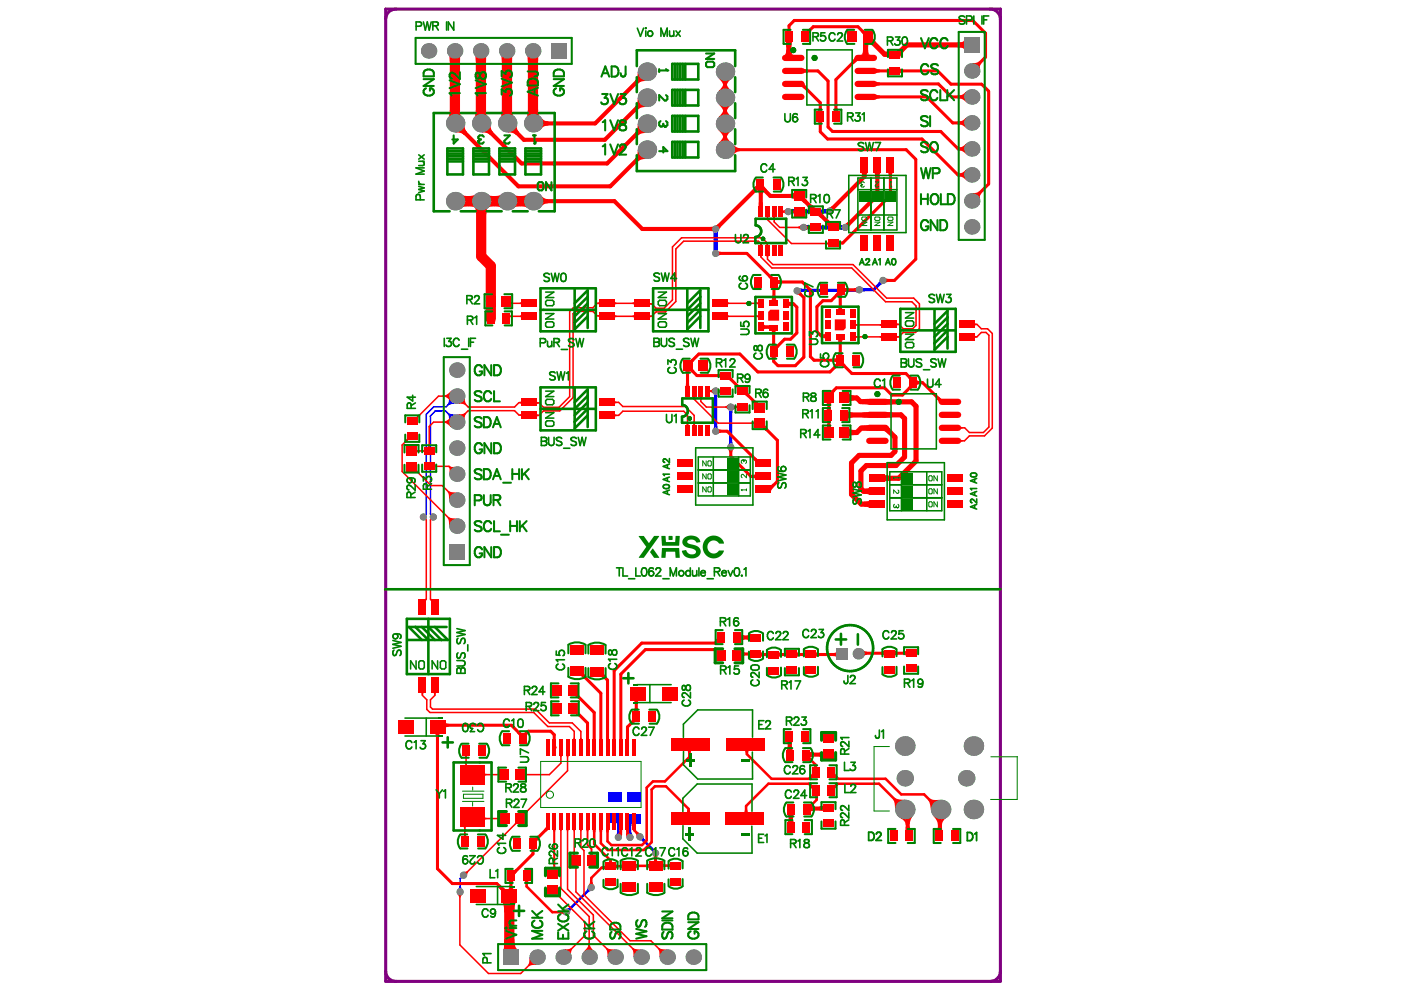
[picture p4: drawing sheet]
<svg xmlns="http://www.w3.org/2000/svg" width="297mm" height="210mm" viewBox="0 0 297 210" stroke-linecap="round" stroke-linejoin="round" font-family="sans-serif">
<path d="M81.6 1.9h130.1v205.8h-130.1zM83.8 1.9a2.17 2.17 0 0 0-2.2 2.2M209.5 1.9a2.17 2.17 0 0 1 2.2 2.2M81.6 205.5a2.17 2.17 0 0 0 2.2 2.2M211.7 205.5a2.17 2.17 0 0 1-2.2 2.2" fill="none" stroke="#800080" stroke-width=".65"/>
<g fill="#00f">
<path d="M97.2 187.5h.3l.4 .7h-1.1z"/>
<path d="M97.4 185.5l.4 .4-.3 .1-.3-.2z"/>
<path d="M119.9 192.2l.6-.2 .4 .4-.3 .6z"/>
<path d="M124.3 187.8l.8 .7-.6 .3-.4-.4z"/>
<path d="M133 176h.6l.2 .6h-1z"/>
<path d="M137.7 179.8l.5-.3 .6 .3-.9 .6z"/>
<path d="M135.4 177.8l.7-.7 .3 .6-.4 .4z"/>
<path d="M150.9 83.3h1l-.2 .6h-.6z"/>
<path d="M151 52.5h.8l.1 .6h-1z"/>
<path d="M150.9 49h1l-.1 .5h-.8z"/>
<path d="M154.3 93.5h.6l.2 .6h-1z"/>
<path d="M154.1 86.7h1l-.2 .6h-.6z"/>
<path d="M169.1 60.9l.6 .2 .1 .7-.5 .2z"/>
<path d="M167.3 44.2l.5 .1 .1 .8-.5 .2z"/>
<path d="M177.8 47.7l.5-.1v1.1l-.6-.1z"/>
<path d="M182.3 60.8l.6 .2v.6l-.6 .3z"/>
<path d="M180.6 61.1l.6-.2 .1 1-.6-.1z"/>
<path d="M132.7 174.2h1.1l-.2 .1v.4h-.6l-.1-.4z"/>
<path d="M151.1 90.1h.6l.2 .6h-1z"/>
<path d="M186.1 59.3l.7 .8-.6 .3-.4-.5z"/>
<path d="M94.7 87.6l.2-.2 .6 .2 1.1 .1-1.6 1.6-.1-1.1z"/>
<path d="M95 83.8l1.6 1.6-1.1 .1-.6 .3-.2-.3 .2-.6z"/>
<path d="M130.5 176h.6l.3 .6h-1.1z"/>
<path d="M170.6 47.6l.5 .1v.9l-.5 .1z"/>
<path d="M174.5 44.3l.5-.1 .1 1-.6-.1z"/>
<path d="M130.3 174.1h1.1l-.2 .1-.1 .5h-.6v-.5z"/>
</g>
<path d="M96.6 83.8l-2.2 2.3h-2.6l-1.6 1.6v21.1l-.6 .6M96.6 89.3l-2.3-2.3h-2.2l-1 1v20.8l.6 .6v-.2M98.1 185.2l-.8 .7v2.8" fill="none" stroke="#00f" stroke-width=".32"/>
<path d="M130.7 172.9l.1 .1v4.2M134.8 172.9h-.5l-1 1.1v3.2M135.4 177.1l3.3 3.3v.1M125.1 187.8l-5.2 5.2" fill="none" stroke="#00f" stroke-width=".54"/>
<path d="M186.8 59.3l-2 2-16 .1-.2 .1M151.4 82.7v8.5M154.6 86.1v8.6" fill="none" stroke="#00f" stroke-width=".65"/>
<path d="M151.4 48.4v5.2M170 48.1h8.8M175.6 44.7l-8.8 .1M178.8 48.1h.1" fill="none" stroke="#00f" stroke-width=".87"/>
<g fill="#808080">
<circle cx="91.7" cy="109.4" r=".76"/>
<circle cx="89.6" cy="109.4" r=".76"/>
<circle cx="168.6" cy="61.5" r=".76"/>
<circle cx="186.8" cy="59.3" r=".76"/>
<circle cx="181.8" cy="61.3" r=".76"/>
<circle cx="151.4" cy="53.6" r=".76"/>
<circle cx="151.4" cy="48.4" r=".76"/>
<circle cx="154.6" cy="94.6" r=".76"/>
<circle cx="151.4" cy="82.7" r=".76"/>
<circle cx="151.4" cy="91.2" r=".76"/>
<circle cx="154.6" cy="86.1" r=".76"/>
<circle cx="178.8" cy="48.1" r=".76"/>
<circle cx="170" cy="48.1" r=".76"/>
<circle cx="166.8" cy="44.8" r=".76"/>
<circle cx="175.6" cy="44.7" r=".76"/>
<circle cx="98.1" cy="185.2" r=".76"/>
<circle cx="97.3" cy="188.7" r=".76"/>
<circle cx="119.9" cy="193" r=".76"/>
<circle cx="138.7" cy="180.5" r=".76"/>
<circle cx="135.4" cy="177.1" r=".76"/>
<circle cx="133.3" cy="177.2" r=".76"/>
<circle cx="130.8" cy="177.2" r=".76"/>
<circle cx="125.1" cy="187.8" r=".76"/>
<circle cx="124.7" cy="202.5" r="1.63"/>
<circle cx="146.7" cy="202.5" r="1.63"/>
<circle cx="181.6" cy="138.3" r="1.19"/>
<circle cx="113.6" cy="202.5" r="1.63"/>
<circle cx="119.1" cy="202.5" r="1.63"/>
<circle cx="130.2" cy="202.5" r="1.63"/>
<circle cx="135.7" cy="202.5" r="1.63"/>
<circle cx="141.2" cy="202.5" r="1.63"/>
<circle cx="205.6" cy="31.5" r="1.63"/>
<circle cx="136.9" cy="31.7" r="1.95"/>
<circle cx="136.9" cy="20.7" r="1.95"/>
<circle cx="136.9" cy="15.2" r="1.95"/>
<circle cx="153.4" cy="31.7" r="1.95"/>
<circle cx="153.4" cy="20.7" r="1.95"/>
<circle cx="153.4" cy="15.2" r="1.95"/>
<circle cx="199" cy="171.3" r="2.07"/>
<circle cx="191.4" cy="171.3" r="2.07"/>
<circle cx="191.4" cy="157.9" r="2.07"/>
<circle cx="191.4" cy="164.7" r="1.73"/>
<circle cx="205.9" cy="171.3" r="2.07"/>
<circle cx="205.9" cy="157.9" r="2.07"/>
<circle cx="205.6" cy="48" r="1.63"/>
<circle cx="205.6" cy="37" r="1.63"/>
<circle cx="205.6" cy="42.5" r="1.63"/>
<circle cx="205.6" cy="15" r="1.63"/>
<circle cx="205.6" cy="20.5" r="1.63"/>
<circle cx="90.7" cy="10.8" r="1.63"/>
<circle cx="101.8" cy="42.6" r="1.95"/>
<circle cx="101.8" cy="26.1" r="1.95"/>
<circle cx="107.3" cy="42.6" r="1.95"/>
<circle cx="112.8" cy="42.6" r="1.95"/>
<circle cx="107.3" cy="26.1" r="1.95"/>
<circle cx="112.8" cy="26.1" r="1.95"/>
<circle cx="112.7" cy="10.8" r="1.63"/>
<circle cx="107.2" cy="10.8" r="1.63"/>
<circle cx="101.7" cy="10.8" r="1.63"/>
<circle cx="136.9" cy="26.2" r="1.95"/>
<circle cx="153.4" cy="26.2" r="1.95"/>
<circle cx="205.6" cy="26" r="1.63"/>
<circle cx="96.6" cy="105.8" r="1.63"/>
<circle cx="96.6" cy="83.8" r="1.63"/>
<circle cx="96.6" cy="111.3" r="1.63"/>
<circle cx="96.6" cy="100.3" r="1.63"/>
<circle cx="96.6" cy="94.8" r="1.63"/>
<circle cx="96.6" cy="89.3" r="1.63"/>
<circle cx="204.4" cy="164.7" r="1.73"/>
<circle cx="96.3" cy="42.6" r="1.95"/>
<circle cx="96.3" cy="26.1" r="1.95"/>
<circle cx="96.6" cy="78.3" r="1.63"/>
<circle cx="96.2" cy="10.8" r="1.63"/>
</g>
<g fill="#808080">
<path d="M106.5 200.9h3.3v3.2h-3.3z" fill-rule="evenodd"/>
<path d="M204 7.9h3.2v3.2h-3.2z" fill-rule="evenodd"/>
<path d="M176.9 137.1h2.4v2.4h-2.4z" fill-rule="evenodd"/>
<path d="M116.6 9.1h3.2v3.3h-3.2z" fill-rule="evenodd"/>
<path d="M95 115.2h3.3v3.2h-3.3z" fill-rule="evenodd"/>
</g>
<g fill="#00f">
<path d="M128.6 167.6h2.9v2h-2.9z" fill-rule="evenodd"/>
<path d="M128.6 172.2h2.9v1.9h-2.9z" fill-rule="evenodd"/>
<path d="M132.7 172.2h2.8v2h-2.8z" fill-rule="evenodd"/>
<path d="M132.7 167.7h2.8v1.9h-2.8z" fill-rule="evenodd"/>
</g>
<g fill="#f00">
<path d="M86.2 92.6l.4 .5-.5 .2-.2-.2z"/>
<path d="M89 146.7h.7l-.2 .3h-.3z"/>
<path d="M89.8 126.9l.3-.2 .2 .2-.2 .2z"/>
<path d="M88.1 95.1l.4 .2v.3l-.4 .2z"/>
<path d="M89.4 95.3l.3-.2v.7l-.3-.2z"/>
<path d="M90.6 94.3h.4l.1 .3h-.6z"/>
<path d="M87.8 88.3l.5-.2 .2 .2-.2 .4z"/>
<path d="M91.9 155.2h1.3l-.2 .2-.1 .5h-.7l-.1-.5z"/>
<path d="M94.3 152.8l.1 .3h.5v.7l-.5 .1-.1 .2z"/>
<path d="M91.7 146.7h.6l-.1 .3h-.4z"/>
<path d="M91.9 98.3l.3 .2v.3l-.3 .2z"/>
<path d="M94 89.2l.6-.3 .9-.7v2.3l-.9-.8-.6-.2z"/>
<path d="M94 83.7l.6-.3 .9-.7v2.3l-.9-.8-.6-.2z"/>
<path d="M96.8 189.2l1 .1-.3 .6h-.4z"/>
<path d="M98.1 184.4l.8-.1 .2 .2-.3 .8z"/>
<path d="M98 175h.7l-.2 .3h-.3z"/>
<path d="M98.2 176.6h.3l.2 .4h-.7z"/>
<path d="M98.4 161.7h.4l.1 .3h-.6z"/>
<path d="M98.3 159.9h.6l-.1 .3h-.4z"/>
<path d="M96.7 87.7l1.1-.1 .6-.2 .2 .2-.3 .6v1.1z"/>
<path d="M98.3 83.8l.1 1.1 .2 .6-.2 .2-.6-.2-1.1-.1z"/>
<path d="M96.3 28l2-1.9v.2a2.24 2.24 0 0 0 .5 1.6l-.6 .6-.8-.4z"/>
<path d="M96.3 27.1l1.1-1a4 4 0 0 0 1.4 1.9l-.6 .6-1.2-1.1z"/>
<path d="M102.6 172.9l.3 .1v.4l-.3 .1z"/>
<path d="M102.6 163.6l.3 .1v.4l-.3 .1z"/>
<path d="M100.4 44h2.8l-.2 .4-.1 1h-2.2l-.1-1z"/>
<path d="M101.8 28l2-1.9v.2a2.24 2.24 0 0 0 .5 1.6l-.6 .6-.8-.4z"/>
<path d="M101.8 27.1l1.1-1a4 4 0 0 0 1.4 1.9l-.6 .6-1.2-1.1z"/>
<path d="M100.6 12l2.3-.1-.1 1-2.1 .1z"/>
<path d="M107.5 190.9h1.3l-.3 .1-.1 .5h-.6l-.1-.5z"/>
<path d="M105.6 187.9l.6-.3 .6 .5h.4l-1.1 .7v-.3z"/>
<path d="M107.5 186.4h1.3l-.3 .2-.1 .5h-.6l-.1-.5z"/>
<path d="M105.5 173l.3-.1v.6l-.3-.1z"/>
<path d="M105.4 163.7l.3-.1v.6l-.3-.1z"/>
<path d="M107.9 66.6l.3 .2v.3l-.3 .2z"/>
<path d="M106.1 12l2.3-.1-.1 1-2.1 .1z"/>
<path d="M110.9 186.4h1l-.2 .2v.4h-.6v-.4z"/>
<path d="M110.6 172.1l.4-.2 .3 .2-.3 .5z"/>
<path d="M111 163.6l.3 .1v.4l-.3 .1z"/>
<path d="M110.5 155.1h.3l.6-.4 .4 .4-.4 .6v.2z"/>
<path d="M109.4 155.1l.5-.4 .5 .4h.4l-.9 1v-.4z"/>
<path d="M110 87.7l.3-.2v.7l-.3-.2z"/>
<path d="M110 85l.3-.1v.6l-.3-.1z"/>
<path d="M110 66.8l.3-.2v.7l-.3-.2z"/>
<path d="M117 183.6h.5l.2 .4h-.9z"/>
<path d="M115.5 174.6l.7 .9-.7 .5-.4-.5 .4-.5z"/>
<path d="M116.9 175.5h.7l-.1 .5h-.5z"/>
<path d="M113.6 87.6l.3 .1v.4l-.3 .1z"/>
<path d="M113.6 84.9l.3 .2v.3l-.3 .2z"/>
<path d="M114.2 24.7a2.41 2.41 0 0 0 1.7 1v.8l-.8 .3-.9 .7z"/>
<path d="M113.6 25.4a4 4 0 0 0 2.4 .3v.8l-1.6 .1-.8 .3z"/>
<path d="M118.7 192.7l.6-.2v1l-.6-.2z"/>
<path d="M121.5 183.1h.7l-.2 .3h-.3z"/>
<path d="M121.3 180.6h.3l.2 .3h-.6z"/>
<path d="M118.3 175.5h.7l-.2 .4h-.3z"/>
<path d="M121.2 175.5h.6l-.2 .4h-.3z"/>
<path d="M119.8 175.5h.6l-.2 .4h-.3z"/>
<path d="M119.8 159.9h.6l-.2 .3h-.3z"/>
<path d="M118.3 159.9h.7l-.2 .3h-.3z"/>
<path d="M121.3 156.1h.3l.2 .3h-.6z"/>
<path d="M124.8 186.6h.6l.2 .6h-1z"/>
<path d="M125 180.5h.3l.2 .4h-.7z"/>
<path d="M125.4 175.5h.6v.6h-.6z"/>
<path d="M124 175.5h.6l-.1 .4h-.4z"/>
<path d="M122.6 175.5h.6l-.1 .4h-.4z"/>
<path d="M122.7 156.1h.4l.1 .3h-.6z"/>
<path d="M127.5 183.3h.5l.1-.2v.9l-.6-.1z"/>
<path d="M128.9 182.1h.5l.2 .4h-.9z"/>
<path d="M126.8 175.5h.6v.6h-.6z"/>
<path d="M128.2 175.5h.6v.6h-.5z"/>
<path d="M130.1 87.6l.3 .1v.4l-.3 .1z"/>
<path d="M130.1 84.8l.3 .2v.3l-.3 .2z"/>
<path d="M130.1 66.6l.3 .2v.3l-.3 .2z"/>
<path d="M131 175.5h.7l-.1 .6h-.5z"/>
<path d="M132.4 175.5h.7l-.1 .6h-.5z"/>
<path d="M132.5 176.2l.5-.2 .1 .3 .2 .1-.8 .6z"/>
<path d="M134 148.2h1.3l-.3 .1-.1 .5h-.6l-.1-.5z"/>
<path d="M134.3 149.9h.6l.1 .5 .3 .2h-1.3l.2-.2z"/>
<path d="M133.8 66.8l.3-.2v.7l-.3-.2z"/>
<path d="M138.4 181.7h.6v.4l.2 .2h-1l.2-.2z"/>
<path d="M138.2 181.1h1l-.2 .6h-.6z"/>
<path d="M137.4 66.6l.3 .2v.3l-.3 .2z"/>
<path d="M145.4 171.4h.5l.1 .4 .2 .1h-1.1l.2-.1z"/>
<path d="M145.3 158.8h1.1l-.2 .2-.1 .4h-.5l-.1-.4z"/>
<path d="M145.3 89.6h.3l.2 .3h-.7z"/>
<path d="M146.7 89.6h.3l.2 .3h-.7z"/>
<path d="M147.9 83.9h.7l-.2 .3h-.3z"/>
<path d="M146.5 83.9h.7l-.2 .3h-.3z"/>
<path d="M145.1 81.1h.7l.1 .6h-.9z"/>
<path d="M145.5 78.5l.9-1v.4l.5 .6-.5 .4-.5-.4z"/>
<path d="M144.8 78.5h1.3l-.2 .1-.1 .5h-.7l-.1-.5z"/>
<path d="M145.5 76.3h.4l.5-.5 .5 .5-.5 .6v.3z"/>
<path d="M151.5 137.2l.7 .5-.6 .8-.5-.7z"/>
<path d="M152 90.7l.6 .2v.7l-.6 .2z"/>
<path d="M150.1 82.5l.3 .1v.3l-.3 .2z"/>
<path d="M152.1 82.6l.3-.1v.6l-.3-.2z"/>
<path d="M150.2 82.6l.6-.4 .1 1.1-.7-.4z"/>
<path d="M152 82.2l.6 .4v.3l-.7 .4z"/>
<path d="M151.8 79.1h.5l.1-.3v1.3l-.1-.2-.5-.1z"/>
<path d="M152 53.1l.6 .2v.6l-.6 .3z"/>
<path d="M151.5 47.7l.4-.3 .6 .6-.3 .5z"/>
<path d="M150.3 48l.6-.1v1.1l-.6-.1z"/>
<path d="M154.1 95.1h1l-.2 .6h-.6z"/>
<path d="M153.7 80.2l.9-.9v.3l.5 .6-.5 .5-.6-.5z"/>
<path d="M153.9 66.6l.4 .2v.3l-.4 .2z"/>
<path d="M154.8 30.3l.2 .2a2.37 2.37 0 0 0 1.5 .8v.7a2.56 2.56 0 0 0-1.7 1z"/>
<path d="M157.5 158.8h1.1l-.2 .2-.1 .4h-.6v-.4z"/>
<path d="M158.2 138.1l.5-.1 .2-.3v1.3l-.2-.2-.5-.1z"/>
<path d="M159.2 100.5l.5-.1 .2-.2v1.3l-.2-.3-.5-.1z"/>
<path d="M159.4 97.2l.5-.4 .5 .4h.4l-.9 1v-.4z"/>
<path d="M159.3 89.4l.4-.2v.7l-.4-.2z"/>
<path d="M161.1 89.6l.5 .4-.3 .4-.4-.6z"/>
<path d="M159.2 85.1l.7-.3 .5 .4 .4 .1-1.1 .7v-.3z"/>
<path d="M160.1 66.8l.3-.2v.7l-.3-.2z"/>
<path d="M160.8 51.6h.3l.2 .3h-.7z"/>
<path d="M160.7 54.1h.6l-.2 .3h-.3z"/>
<path d="M160.5 42.8h.9v.9h-.9z"/>
<path d="M160.1 40.1h1.5l-.1 .2-.1 .7h-.9l-.1-.7z"/>
<path d="M160.1 38.6l.9 1.5a.6 .6 0 0 0-.8 .3l-.4 .3-.3-.9a1.41 1.41 0 0 0 .7-1.1z"/>
<path d="M161.8 103.4l.7-.1v.5l-.7-.1z"/>
<path d="M163 75.5h1.3l-.2 .1-.1 .5h-.6l-.1-.5z"/>
<path d="M163 69.9h1.3l-.2 .2-.1 .5h-.6l-.1-.5z"/>
<path d="M162.2 68.9l.6-.1v1.1l-.1-.3-.5-.1z"/>
<path d="M162.5 66l.5-.5h1.8v2.4h-2.3z"/>
<path d="M163.4 62.8h.7v.5l.3 .2h-1.3l.2-.2z"/>
<path d="M163.1 60.7h1.3l-.3 .2v.5h-.7l-.1-.5z"/>
<path d="M162.5 58.6l.5-.5 .6 .5h.3l-.9 .9v-.3z"/>
<path d="M162.2 51.6h.3l.1 .3h-.6z"/>
<path d="M162.1 54.1h.6l-.2 .3h-.3z"/>
<path d="M165.6 44.5l.4 .1v.3l-.4 .2z"/>
<path d="M163.5 45.8h.6l-.2 .4h-.3z"/>
<path d="M162.1 45.8h.6l-.2 .4h-.3z"/>
<path d="M166.9 173.1h.9v.6l.3 .2h-1.5l.2-.2z"/>
<path d="M166.6 172.4h1.5l-.3 .2v.6h-.9l-.1-.6z"/>
<path d="M166.7 157.8h.8l.1 .7 .3 .2h-1.6l.3-.2z"/>
<path d="M166.2 156.8h1.5l-.2 .9h-.8l-.1-.6z"/>
<path d="M168.7 62.3l.7-.8 .3 .6-.5 .5z"/>
<path d="M167.7 44.6l.3-.1v.6l-.3-.2z"/>
<path d="M167.3 44.2l.7 .4v.3l-.7 .4z"/>
<path d="M166.6 6.1h.7v.5l.3 .1h-1.3l.2-.1z"/>
<path d="M173.3 170.7l.7-.2 .2-.3v1.4l-.9-.1z"/>
<path d="M171.5 170.2l.2 .3 .7 .2v.8l-.7 .1-.2 .4z"/>
<path d="M170.9 170.7l.7-.7 .4 .4-.6 .7z"/>
<path d="M170.7 170.9l.7-.7 .4 .4-.6 .7z"/>
<path d="M172.2 168.3h1.1l-.2 .1-.1 .4h-.5l-.1-.4z"/>
<path d="M171.4 165.8l.5 .4 .3-.1-.4 1.2-.4-.8z"/>
<path d="M172.3 161.8h.5l.1 .4 .2 .1h-1.1l.2-.1z"/>
<path d="M171.8 163.4l.4 1.1-.2-.1-.5 .5-.1-.7 .4-.5z"/>
<path d="M171.3 158.8l.2 .3 .6 .1v.9l-.6 .1-.2 .3z"/>
<path d="M173.4 159.2l.6-.1 .2-.3v1.7l-.2-.3-.6-.1z"/>
<path d="M173.9 70.8l.5-.1 .1-.2v1.3l-.1-.3h-.5z"/>
<path d="M171.2 48l.3-.2v.6l-.3-.1z"/>
<path d="M171.5 43.1l1 .9 .5 .1-1.5 .9a.62 .62 0 0 0-.2-.8l-.4-.4z"/>
<path d="M172.5 45.6l1.2-1.3a.71 .71 0 0 0 .3 .9l.3 .4-.6 .6a1.28 1.28 0 0 0-1.2-.7z"/>
<path d="M172.9 25.8h1.3l-.3 .1v.5h-.7l-.1-.5z"/>
<path d="M173.2 23h.7v.4l.3 .2h-1.3l.2-.2z"/>
<path d="M176.2 166.1l.2 .1 .5-.4 .1 .7-.4 .4v.3z"/>
<path d="M176.6 163.3l.1 .4 .3 .4v.8l-.5-.5-.3 .1z"/>
<path d="M177.4 74.5h.7l.1 .5 .2 .2h-1.3l.3-.2z"/>
<path d="M176.3 75.9l.5-.1 .2-.2v1.3l-.2-.3h-.5z"/>
<path d="M177.1 72h1.3l-.2 .1-.1 .5h-.7v-.5z"/>
<path d="M177.4 64.9h.7l.1 .4 .2 .2h-1.3l.3-.2z"/>
<path d="M177.1 61.5l.9 .9h-.3l-.6 .5-.5-.5 .5-.6z"/>
<path d="M177.1 62.4h1.3l-.2 .2-.1 .4h-.7v-.4z"/>
<path d="M178.6 60.7l.1 .2 .5 .1v.6l-.5 .1-.1 .3z"/>
<path d="M175.6 43.9l.4-.3 .6 .6-.3 .4z"/>
<path d="M176.5 23h.7l.1 .4 .2 .2h-1.3l.2-.2z"/>
<path d="M182.4 87.3l1.2-.1 .1 1.2-1.2-.1z"/>
<path d="M182.5 84.4h1.2l-.1 1.2-1.2-.1z"/>
<path d="M179.6 83.1a.83 .83 0 0 0 1.1 .6v1l-.2 .1a.74 .74 0 0 0-.9 .5z"/>
<path d="M181 71l.3 .1v.3l-.3 .2z"/>
<path d="M180.7 61l.6-.2v1.1l-.6-.3z"/>
<path d="M182.1 36.6h1.6l-.3 .2-.1 .6h-.9l-.1-.6z"/>
<path d="M180.8 12.1l.9 .8h-.3l-.6 .4-.4-.4z"/>
<path d="M180.9 12.3l.5 .5-.8 .8-.5-.5z"/>
<path d="M186.5 137.9l.4-.1 .2-.2v1.3l-.1-.3-.5-.1z"/>
<path d="M187.1 100.4l.3 .2 .8 .1v1l-.8 .1-.3 .2z"/>
<path d="M186.1 71.1l.3-.1v.6l-.3-.2z"/>
<path d="M184.8 36.6h1.6l-.2 .2-.1 .6h-.9l-.1-.6z"/>
<path d="M185.2 17.2l.9 .2v.7l-.9 .2z"/>
<path d="M185.2 14.4l.9 .3v.6l-.9 .3z"/>
<path d="M190.4 170.6l.4-.4 .6 .7-.4 .4z"/>
<path d="M189.3 137.6l.1 .2 .5 .1v.6l-.5 .1-.1 .3z"/>
<path d="M191 137.9l.5-.1 .2-.2v1.3l-.2-.3-.5-.1z"/>
<path d="M189.7 71l.3 .1v.3l-.3 .2z"/>
<path d="M190.4 14.4l.2 .2 .5 .1v.6l-.5 .1-.2 .3z"/>
<path d="M194 80.3l.2 .3h.5v.7l-.5 .1-.2 .2z"/>
<path d="M198.4 174.9h.9l.2 .9h-1.5l.3-.2z"/>
<path d="M197.8 170.8l.4-.4 .7 .6-.5 .4z"/>
<path d="M198.2 84.4l.4-.5 .6 .5h.3l-.9 .8z"/>
<path d="M203.3 93l.4 .1v.3l-.4 .2z"/>
<path d="M203 31.2l.7-.2 .7-.6v2.2l-.7-.6-.7-.2z"/>
<path d="M203 25.7l.7-.2 .7-.6v2.2l-.7-.6-.7-.2z"/>
<path d="M202.9 9h.2a.74 .74 0 0 0 .9-.6v2.2a.84 .84 0 0 0-1.1-.6z"/>
<path d="M206.2 71l.4 .1v.3l-.4 .2z"/>
<path d="M87.7 99.7l.4-.5 .3 .5-.3 .2z"/>
<path d="M97.7 41.2l.5 .2 .9 .1v2.1l-.9 .1-.5 .2z"/>
<path d="M100.7 23.3l2.1-.1 .1 .9 .2 .5-2.7 .1z"/>
<path d="M107.8 187.4h.6l.1 .5 .3 .2h-1.3l.2-.2z"/>
<path d="M105.3 187.6l.4-.5 1.2 1.1 .9 .3-1.1 1.1a3.6 3.6 0 0 0-1.4-2z"/>
<path d="M108.1 63.9l.3 .1v.3l-.3 .2z"/>
<path d="M106.2 23.3l2.1-.1 .1 .9 .2 .5-2.7 .1z"/>
<path d="M110 64l.3-.1v.6l-.3-.2z"/>
<path d="M110 41.5l.9-.1 .5-.2v2.7l-.5-.2-.9-.1z"/>
<path d="M114.2 41.2l.2 .2a2.25 2.25 0 0 0 1.5 .7v.9l-.8 .2-.9 .7z"/>
<path d="M113.6 41.8a4 4 0 0 0 2.4 .3v.9l-1.7 .1-.7 .2z"/>
<path d="M119.2 200.9l1.1-.1 .6-.2 .2 .2-.3 .6v1.1z"/>
<path d="M124.5 199.9h.3l.3 .6 .7 .9h-2.3l.7-.9z"/>
<path d="M122.5 143l1-.9v.4l.4 .5-.4 .5-.6-.5z"/>
<path d="M128.2 200.8l.2-.2 .6 .2 1.1 .1-1.6 1.6v-1.1z"/>
<path d="M130.2 182.7l.2 .2 .4 .1v.5l-.4 .1-.2 .2z"/>
<path d="M126.8 143.1l.9-.9v.3l.5 .6-.5 .5-.6-.5z"/>
<path d="M130.1 63.9l.3 .1v.3l-.3 .2z"/>
<path d="M134.5 182.7l.2 .2h.4v.6l-.4 .1-.2 .2z"/>
<path d="M131.2 183l.4-.1 .1-.2v1.1l-.1-.2-.4-.1z"/>
<path d="M133.9 151.8l.9 .9h-.4l-.5 .5-.5-.5 .5-.6z"/>
<path d="M133.8 64l.3-.1v.6l-.3-.2z"/>
<path d="M136.8 182.9h.4l.1-.2v1.1l-.1-.2-.4-.1z"/>
<path d="M137.4 64l.3 .1v.4l-.3 .1z"/>
<path d="M141.3 182.9l.4-.1 .2-.2v1.1l-.2-.2-.4-.1z"/>
<path d="M140.1 182.6l.2 .2 .4 .1v.5l-.4 .1-.2 .2z"/>
<path d="M151.8 134.6l.6 1.3-.3-.1-.6 .5-.1-.7 .4-.6z"/>
<path d="M155.6 81.6h.8l.6 .4 .4 .1-1.4 .5a.39 .39 0 0 0-.2-.7z"/>
<path d="M155.7 86l.3-.2v.7l-.3-.2z"/>
<path d="M153.4 86l.7-.4 1 1.1 .7-.4v-.3l-.7-.4-1 1.1-.7-.4z"/>
<path d="M153.9 63.9l.4 .1v.3l-.4 .2z"/>
<path d="M158 134.5l.6-.1 .3-.2v1.5l-.3-.3-.6-.1z"/>
<path d="M161 137.8l.2 .3 .5 .1v.6l-.5 .1-.2 .2z"/>
<path d="M160.1 64l.3-.1v.6l-.3-.2z"/>
<path d="M164.8 137.8l.2 .3 .5 .1v.6l-.5 .1-.2 .2z"/>
<path d="M162 138.2l.5-.1 .2-.3v1.3l-.2-.2-.5-.1z"/>
<path d="M162.7 102.8a.4 .4 0 0 0 .6-.2l.3-.3v.9l-.4 .5-.1 .4z"/>
<path d="M163.4 72.7h.6l.1 .5 .2 .1h-1.3l.3-.1z"/>
<path d="M163.5 73.3h.4l.5-.4 .5 .4-.5 .6v.4z"/>
<path d="M164.5 59l.2 .3h.4v.7l-.4 .1-.2 .2z"/>
<path d="M169.8 138.2l.5-.1 .2-.3v1.3l-.2-.2-.5-.1z"/>
<path d="M168.6 137.8l.2 .3 .5 .1v.6l-.5 .1-.2 .2z"/>
<path d="M166.9 63.7l.2 .2 .5 .1v.6l-.5 .1-.2 .3z"/>
<path d="M167.1 41l.7-.1 .2-.3v1.7l-.2-.3-.7-.1z"/>
<path d="M171 170.2l.3 .1 .5-.5 .1 .7-.4 .5v.3z"/>
<path d="M171.3 159.8v.3l.4 .4-.1 .7-.5-.4-.3 .1z"/>
<path d="M172.6 137.8l.2 .3 .5 .1v.6l-.5 .1-.2 .2z"/>
<path d="M176.3 138.2l.5-.1 .1-.3v1.3l-.1-.2-.5-.1z"/>
<path d="M176.6 67.6h2.3v1.8l-.4 .5h-1.9z"/>
<path d="M177 76.4l.9 .9h-.3l-.6 .5-.5-.5 .5-.6z"/>
<path d="M177.6 77.3l.9-.9v.3l.5 .6-.5 .5-.6-.5z"/>
<path d="M177.3 50.8l.2 .2 .5 .1v.6l-.5 .1-.2 .3z"/>
<path d="M182.4 137.4l1 .5 .1 .6-.5 .2-.5 .4z"/>
<path d="M182.4 90h1.2l.1 1.2-1.2-.1z"/>
<path d="M179.6 90.4a.83 .83 0 0 0 1.1 .6v1.1h-.2a.74 .74 0 0 0-.9 .5z"/>
<path d="M181 68.4l.3 .2v.3l-.3 .2z"/>
<path d="M182.1 6.7l.5-.4 .6 .4h.3l-.9 .9v-.3z"/>
<path d="M186.1 68.6l.3-.2v.7l-.3-.2z"/>
<path d="M187.4 58.8l.6 .2v.7l-.6 .2z"/>
<path d="M185.2 19.9l.9 .3v.6l-.9 .3z"/>
<path d="M188.9 169.2l.4-.4a2.87 2.87 0 0 0 2.1 .4l-2 2.1-.1-1.4z"/>
<path d="M189.7 68.3l.3 .2v.3l-.3 .2z"/>
<path d="M188.9 11a.91 .91 0 0 0 1.1-.4l.4-.4 .8 .8-.6 .7-.2 .8z"/>
<path d="M197.5 172.6l2.8 .3a2.4 2.4 0 0 0-1 1.7l-.9-.1-.2-.8z"/>
<path d="M203.3 90.2l.4 .2v.3l-.4 .2z"/>
<path d="M203 36.7l.7-.2 .7-.6v2.2l-.7-.6-.7-.2z"/>
<path d="M203 20.2l.7-.2 .7-.6v2.2l-.7-.6-.7-.2z"/>
<path d="M206.2 68.3l.4 .2v.3l-.4 .2z"/>
<path d="M91 126.9l.2-.2 .2 .2-.2 .2z"/>
<path d="M94.7 109.6l.2-.2 .6 .2 1.1 .1-1.6 1.6-.1-1.1z"/>
<path d="M94.7 104.1l.2-.2 .6 .2 1.1 .1-1.6 1.6-.1-1.1z"/>
<path d="M95.1 12l2.3-.1-.1 1-2.1 .1z"/>
<path d="M112 202.5l1.6 1.6-1.1 .1-.6 .3-.2-.3 .2-.6z"/>
<path d="M108.3 184.3a.42 .42 0 0 0 .6-.2l.3-.3 .1 .8-.4 .5-.1 .4z"/>
<path d="M112.1 179.6h1.3l-.2 .2-.1 .5h-.7v-.5z"/>
<path d="M112.7 177.5h.3l.6-.5 .4 .6-.5 .5v.4z"/>
<path d="M107.3 28l2-1.9v.2a2.24 2.24 0 0 0 .5 1.6l-.6 .6-.8-.4z"/>
<path d="M107.3 27.1l1.1-1a4 4 0 0 0 1.5 1.9l-.7 .6-1.2-1.1z"/>
<path d="M111.6 12l2.3-.1-.1 1-2.1 .1z"/>
<path d="M117.4 189.2l.6-.3 .2 .5-.2 .2z"/>
<path d="M131.1 176l.5 .2v.8l-.8-.6 .2-.1z"/>
<path d="M122.1 149.9l.1 .4 .4 .5-.3 .6-.6-.5-.4 .1z"/>
<path d="M121.2 147.2l.9-1v.4l.5 .6-.5 .4-.6-.4z"/>
<path d="M126.5 66.7l.3-.2v.6l-.3-.1z"/>
<path d="M134.4 176.3l.5-.3 .6 .3-.9 .6z"/>
<path d="M134.9 26.2l2 1.9h-.3a2.25 2.25 0 0 0-1.6 .5l-.6-.6 .4-.7z"/>
<path d="M134.9 20.7l2 1.9h-.3a2.25 2.25 0 0 0-1.6 .5l-.6-.6 .4-.7z"/>
<path d="M157.6 171.4h.5l.1 .4 .2 .1h-1.1l.2-.1z"/>
<path d="M156.8 137.7l.2 .3 .5 .1v.6l-.5 .1-.2 .2z"/>
<path d="M157.2 83.6l1-.9v.3l.4 .6-.4 .4-.6-.4z"/>
<path d="M165.6 44.6l.6-.4v1.1l-.6-.4z"/>
<path d="M160.4 40.1l1.2-1.2a.72 .72 0 0 0 .3 .9l.3 .3-.6 .6a1.29 1.29 0 0 0-1.1-.6z"/>
<path d="M152 22.1h2.8l-.2 .2a2.36 2.36 0 0 0-.9 1.5h-.6a2.56 2.56 0 0 0-1.1-1.7z"/>
<path d="M153.1 17.6h.6a2.56 2.56 0 0 0 1.1 1.7h-2.8l.2-.2a2.36 2.36 0 0 0 .9-1.5z"/>
<path d="M152 16.6h2.8l-.2 .2a2.36 2.36 0 0 0-.9 1.5h-.6a2.56 2.56 0 0 0-1.1-1.7z"/>
<path d="M166.2 8.9h1.5l-.2 .2-.1 .9h-1.1z"/>
<path d="M170.5 160.2l.4-.4 .7 .6-.4 .4z"/>
<path d="M182.8 106.1h.8l.2-.2v1.6l-.2-.2-.8-.1z"/>
<path d="M175 89.8h.7l.1 .5 .2 .1h-1.3l.3-.1z"/>
<path d="M174.7 88.9h1.3l-.2 .2-.1 .5h-.7v-.5z"/>
<path d="M179.3 86.8a.84 .84 0 0 0 1.1 .5v1l-.2 .1a.74 .74 0 0 0-.9 .5z"/>
<path d="M175 83.1h.4l.5-.4h.9l-.5 .6v.3z"/>
<path d="M174.7 85.3h1.3l-.2 .1-.1 .5h-.7v-.5z"/>
<path d="M174.8 51.4l.4-.2v.7l-.4-.2z"/>
<path d="M178.8 47.4l.5-.3 .6 .6-.3 .4z"/>
<path d="M168.8 48l.7-.4 1.1 1.1 .6-.4v-.3l-.6-.4-1.1 1.1-.7-.4z"/>
<path d="M169.3 18.4l.9-.8 .4 .8-.4 .4-.6-.4z"/>
<path d="M169.9 14.4l.9 .3v.6l-.9 .3z"/>
<path d="M182.6 8.9h1.6a.84 .84 0 0 0-.5 1.1h-1.1z"/>
<path d="M183 8.9l1.5-1.6a.9 .9 0 0 0 .4 1.1l.4 .5-.8 .7a1.61 1.61 0 0 0-1.4-.8z"/>
<path d="M191.6 174.9h.9l.1 .7 .3 .2h-1.3z"/>
<path d="M187.5 87.1l1.3 .1v1.1l-1.3 .1z"/>
<path d="M187.5 84.4l1.3 .1v1.1l-1.3 .1z"/>
<path d="M192 79.9l.5-.5 .6 .5h.3l-.9 .9v-.3z"/>
<path d="M187.7 36.6h1.3l-.2 .1-.1 .5h-.6l-.1-.5z"/>
<path d="M187.6 14.7l.5-.1 .2-.2v1.3l-.2-.3-.5-.1z"/>
<path d="M205.6 13.4l1-.1 .6-.3 .4 .4-.3 .6-.1 1z"/>
<path d="M94.9 98.8l.2-.2 .5 .2 .6-.1-1.1 1.2v-.6z"/>
<path d="M95.2 23.3l2.1-.1 .1 .9 .2 .5-2.7 .1z"/>
<path d="M106.7 198.7h2.1a2.13 2.13 0 0 0 .8 2.2h.2h-3.3z"/>
<path d="M106.1 190.9h3.3l-.4 .5-.2 1.6h-2.1l-.2-1.6-.1-.3z"/>
<path d="M109.1 173.8l.5 .5-.5 .2-.2-.2z"/>
<path d="M103.2 41.2l.5 .2 .9 .1v2.1l-.9 .1-.5 .2z"/>
<path d="M99 41.5l.9-.1 .5-.2v2.7l-.5-.2-.9-.1z"/>
<path d="M108.7 41.2l.5 .2 .9 .1v2.1l-.9 .1-.5 .2z"/>
<path d="M104.5 41.5l.9-.1 .5-.2v2.7l-.5-.2-.9-.1z"/>
<path d="M111.7 23.3l2.1-.1 .1 .9 .2 .5-2.7 .1z"/>
<path d="M126.5 64l.3-.1v.6l-.3-.2z"/>
<path d="M133.7 200.8l.2-.2 .6 .2 1.1 .1-1.6 1.6v-1.1z"/>
<path d="M139.2 200.8l.3-.2 .5 .2 1.2 .1-1.7 1.6v-1.1z"/>
<path d="M134.9 31.7l2 1.9h-.3a2.25 2.25 0 0 0-1.6 .6l-.6-.7 .4-.7z"/>
<path d="M134.9 15.2l2 1.9h-.3a2.25 2.25 0 0 0-1.6 .5l-.6-.6 .4-.7z"/>
<path d="M135.8 15.2l1.1 1.1a4 4 0 0 0-2 1.4l-.6-.6 1.1-1.2z"/>
<path d="M165.8 138.2l.5-.1 .2-.3v1.3l-.2-.2-.5-.1z"/>
<path d="M156.6 134l.2 .4 .7 .1v.8l-.7 .1-.2 .4z"/>
<path d="M160.9 90.5l.9-.9 .1 .4 .6 .7-.5 .5-.7-.6z"/>
<path d="M161.6 68.6l.2 .2 .5 .1v.6l-.5 .1-.2 .3z"/>
<path d="M153.1 28.6h.6a2.56 2.56 0 0 0 1.1 1.7h-2.8l.2-.2a2.36 2.36 0 0 0 .9-1.5z"/>
<path d="M166.3 10.5h1.1v.2a.73 .73 0 0 0 .6 .9l-2.2 .1a.91 .91 0 0 0 .5-1.2z"/>
<path d="M182.8 103.4l.8-.1 .2-.2v1.7l-.2-.2-.8-.1z"/>
<path d="M175 86.1h.7l.1 .5 .2 .2h-1.3l.3-.2z"/>
<path d="M174.6 47l.6-.6 .9 .9 .6 .1-1.5 .9a.6 .6 0 0 0-.3-.9z"/>
<path d="M168.9 42.4l1.3-1.2a.71 .71 0 0 0 .3 .9l.3 .3-.6 .6a1.28 1.28 0 0 0-1.2-.6z"/>
<path d="M182.6 10.5h1.1v.2a.74 .74 0 0 0 .5 .9h-2.2a.84 .84 0 0 0 .6-1.1z"/>
<path d="M170.1 6.7h.3l.6-.4 .5 .4-.5 .6v.3z"/>
<path d="M196.7 168.9l.1 .1a2.81 2.81 0 0 0 2 .2l-1.8 2.3-.3-1.4-.3-.8z"/>
<path d="M190.5 173.1l2.7-.8-.5 1.2-.2 .8-.9 .3a1.68 1.68 0 0 0-1.1-1.5z"/>
<path d="M186.5 91.2l1.4-1 .9 1-.8 .8a1.72 1.72 0 0 0-1.4-.9z"/>
<path d="M192.5 81.1l.9 .9h-.3l-.6 .5-.5-.5 .5-.5z"/>
<path d="M187.2 10.9l1.1 .1v1.5l-.3-.4-.8-.1z"/>
<path d="M205.6 40.9l1-.1 .6-.3 .4 .4-.3 .6-.1 1z"/>
<path d="M153.1 23.1h.6a2.56 2.56 0 0 0 1.1 1.7l-2.8 2.8 .2 .2a2.36 2.36 0 0 1 .9 1.5h.6a2.56 2.56 0 0 1 1.1-1.7l-2.8-2.8 .2-.2a2.36 2.36 0 0 0 .9-1.5z"/>
</g>
<g fill="none" stroke="#f00" stroke-width=".32">
<path d="M107.7 66.9l-.6 .6M87.2 89h.4M90.8 95.4h-.1M96.6 83.8l-.3 .4M99.1 86.9l-2.5 2.4M109.8 87.8l2.1 .1M109.8 85.2h2.1M89.6 109.4l.6 .6M90.2 126.8l-.9 .9v.8M89.4 145v2.1M90.3 148.1v2l.7 .7M91.1 148.1v1.5"/>
<path d="M92.1 145l-.1 2.1M98.3 174.6v3.4M110.1 173.1v.2M98.1 185.2h.1M116.9 188.3h.1"/>
</g>
<path d="M93.7 153.5l-1.1 1.1M111.8 154.7l-1.2 1.2v.3M108.1 192.2v1.2" fill="none" stroke="#f00" stroke-width=".65"/>
<path d="M101.7 26l.1 .1M107.3 26v.1" fill="none" stroke="#f00" stroke-width="2.2"/>
<path d="M117.3 184.6l-.4 .4" fill="none" stroke="#f00" stroke-width=".43"/>
<circle cx="117.3" cy="158.2" r=".33" fill="#f00"/>
<g fill="none" stroke="#f00" stroke-width=".65">
<path d="M166.9 7.8v.1M167.8 17.8h1.8M168 4.3l-1.1 1.1M170.2 7.5v.3M176.2 51.4h2.1M161 69.1l.2 .1M163.5 69.2l.2 .1M163.7 74.1v2.4M168.6 70.5l-1.3 1.3M168.6 61.5l1.5 1.5M171.5 75.5l.7 .7M172.8 70.2l1 .9"/>
<path d="M177.7 76.2v.4M177.8 61.3v.3l-2 2M175.5 83.5l-.1 .7M188.7 83.6h2.2M178.1 138.3l-.2 .2M181.7 138.2l-.1 .1M116.5 154.7l.8 .8M121 150.1h.4M121.1 146.1v.1M133.9 145.7l.8 .7"/>
</g>
<g fill="none" stroke="#f00" stroke-width=".32">
<path d="M161 51.6v2.8M162.3 51.4l.1 3.4M162.4 44.8v1.7M163.8 47l1.2 1.1M169.1 44.8h-2.3M121.3 65.1l-.8 .8M121.7 65.9l-.5 .5M125.4 65.9l1 .9M138.8 66l-.9 .9h-2.1M161 66.7l-.2 .2M180.4 71.1l.2 .2M191.1 70.3l-.9 1"/>
<path d="M115 87l-1 .9M144.6 87l.9 .8M146.9 82.8v1.7M148.3 82.8v2.2M149.7 82.8h1.7M153.5 82.8h.1M160.7 89.5l.9 .9M120.5 153.7l1 1M122.9 179.3l.7 .7M121.5 181.6l.3 .4"/>
</g>
<path d="M125.1 179.6v2.4" fill="none" stroke="#f00" stroke-width=".39"/>
<path d="M145.8 157.8v2.4M158 157v2.6M132.8 176.6l.5 .6M138.6 166.4l-.7 .7M145.7 171.2v2.5M157.8 170.6v2.3M171.1 165.8l1.1 1.1M172.6 161.8v1.6l-1.4 1.4M172.8 167.7v1.5M176.2 163.7l1.1 1.1M177.2 165.8l-1.3 1.4M127.3 183.6h1.5" fill="none" stroke="#f00" stroke-width=".54"/>
<path d="M160.9 39l.1 .4M182.9 34.9v2.5M151.4 48.4h.1M161 44.8h.1M169.1 41.5h.1M172 44.2v.3l.3 .3h.6M175.6 47.5v.3l.3 .3h.3M167 155.8l.1 .1M167.3 175h.1M167.3 171.3h.1M191.4 171.3l.6 .6" fill="none" stroke="#f00" stroke-width=".87"/>
<path d="M166.9 12.1l.9 .2M183.1 12.2l-1.7 .1M178.6 87.8h.1M181.3 84.2l.7 .8M181.7 96.4l-1.6 1.6M185.6 85h.1M185.6 87.8h.1M190.6 87.8l.8 .7M191.4 96.7l-1.8 1.8M180.1 104.6l2.1 2.1M185.5 106.7h.1" fill="none" stroke="#f00" stroke-width="1.1"/>
<path d="M177.8 76.2h-.1" fill="none" stroke="#f00" stroke-width=".43"/>
<circle cx="189.3" cy="15" r=".33" fill="#f00"/>
<path d="M207.7 17.8l1.5 1.5M193.3 80.6v.7M193.3 81h1.9M199.3 85h1.7M117.3 155.5v2.7M124.3 153v5.2M125.7 150.8v7.4M134.6 151.6v.4l-1.8 1.8v4.4M112.8 178.2v2.5M115.8 173.8v1.4M105.1 187l3 2.9v2.3" fill="none" stroke="#f00" stroke-width=".65"/>
<g fill="none" stroke="#f00" stroke-width=".32">
<path d="M107.1 63.7l.4 .5M126.4 64.2l-1 .9M137.9 64.3l.9 .9M193.8 68.9l-.7 .7M194.5 69.5l-.8 .8M207.6 69.6h1.3l1 1M209.2 70.9l-.6-.6h-1l-.9 1M90.8 90.2v5.2M96.6 83.7l2.5 2.4M114 85.2l1 1M120.5 83.9l-2.2 2.3M121.2 84.1l-2.8 2.9"/>
<path d="M205.1 92.2l-1.1 1.1M89.4 147.1l.9 1M98.6 158.8v3.9M118.7 158.2v3.3M120.1 158.2v4.9M121.5 154.7v3.5M122.9 154.8v3.4M121.5 173.8v7.8M122.9 173.8v5.5M97.3 188.2v11.7M120.4 191.8h.1M123.7 195.1v2.9"/>
<path d="M124.7 193.9v8.6M125.5 193.6v4.3"/>
</g>
<path d="M198.9 176.7l-.2 .2M199 171.3l-.1 .1" fill="none" stroke="#f00" stroke-width=".87"/>
<path d="M101.7 10.8h.1M107.2 10.8h.1M107.8 189.5v11.8" fill="none" stroke="#f00" stroke-width="2.2"/>
<path d="M117.3 173.8v10.8" fill="none" stroke="#f00" stroke-width=".43"/>
<g fill="none" stroke="#f00" stroke-width=".54">
<path d="M125.7 173.8v4.8M127.1 173.8v4.6l1.5 1.5M128.5 173.8v4.2l.8 .8M131.3 173.8v2.8M132.8 173.8v2.8M134.2 173.8v1.9M136.8 177.8l-1 1M137.9 178.2l-1.7 1.7M138.1 165.3l-1.3 1.4M125.1 185.8v2M129.2 183.3l-.4 .3M129.2 182.1v.8"/>
<path d="M133.1 183.2v.1M138.7 180.5v2.7h.1"/>
</g>
<path d="M124.3 173.8v5l.8 .8" fill="none" stroke="#f00" stroke-width=".39"/>
<circle cx="135.8" cy="64.2" r=".16" fill="#f00"/>
<g fill="none" stroke="#f00" stroke-width=".32">
<path d="M161 51.6l-.6-.6h-15.8l-1.6 1.7v11.1l-2.2 2.2h-2M161 54.4l2.3 2.3h16.9l7.2 7.2h5.5l.9 .8v4.2M162.3 51.4l-1.1-1.1h-17l-1.9 1.9v11.3l-1.8 1.7h-1.7M162.4 54.8l1.1 1.2h17l7.1 7.1h5.7l1.2 1.2v5.2M162.4 46.5l5 5h8.8M163.8 44.8v2.2M165 48.1h7.6M165.2 44.8h1.6M107.5 64.2h4.4M107.7 66.9h4.2M120.5 65.9v18M121.2 66.4v17.7"/>
<path d="M121.3 65.1h4.1M121.7 65.9h3.7M126.4 66.8h2.1M126.4 64.2h9.4M128.5 66.9h7.3M135.7 64.2l2.2 .1M152.3 64.2h8.6l.1 .1M152.3 66.9h8.5M180.6 71.3h9.6M188 68.6h2.2l.9 1h2M188.1 68.5l-.2 .2h-7.5M191.1 70.3h2.6"/>
<path d="M204.5 68.6h2.2l.9 1M204.6 68.5l-.2 .2M204.6 71.3h2.1M209.2 70.9v19.5l-1.1 1.1h-3l-1-1h-3.1M209.9 70.6v20l-1.6 1.6h-3.2M87.1 98.7l4.1 4h2.4l3 3.1M87.1 95.4h3.6M87.2 92.3h-.3l-1.8 1.9v5.6l11.5 11.5M90.8 98.7h4.2l1.6 1.6M96.6 89.3h-4.9l-.9 .9M96.6 83.8h-3.8l-5.2 5.2M99.1 86.9h9.8l.9 .9"/>
<path d="M109.8 85.2l-.9 .9h-9.8M111.9 87.9h2.1M111.9 85.2h2.1M115 87h3.4M115 86.2h3.3M128.5 85.1h2.4l.9 .9h13.2l1.9 1.9v3.1M144.6 87h-12.8l-.9 .9h-2.4M145.5 87.8v3.2M146.9 84.5l5 5h8.8M148.3 85l1.1 1.1h7.7M151.4 82.8h2.1M201 93.3h3"/>
<path d="M90.2 110v16.8M91.7 109.4l-.6 .6v16.8l.9 .9M161.5 103.6h1.3M91 150.8h21.9l3 2.9h4.6M91.1 149.6l.4 .4h21.8l2.9 3h4.9l1.8 1.8M92 147.1l-.9 1M98.6 162.7l1.4 1.4 .2-.2h6.5M106.8 173.2h-6.6l-.2-.2-1.7 1.6M110.1 173.3l-11.9 11.9M118.7 173.8v14.2l6 5.9M118.7 161.5l-2.5 2.4h-6.2M120.1 173.8v14.4l5.4 5.4"/>
<path d="M120.1 163.1l-10 10M123.6 180v9.3l9.7 9.8h4.4l3.5 3.4M97.3 199.9l6 6.1h6.9l3.4-3.5M117 188.3l6.7 6.8M121.8 182v6.7l13.9 13.8M123.7 198l-4.6 4.5M125.5 197.9l4.7 4.6"/>
</g>
<path d="M96.2 10.8l.1 15.3M101.7 10.8v15.2M107.3 10.8v15.2M112.7 10.8l.1 15.2 .1 .1M136.8 15.1l.1 .1M96.3 42.6h16.5M101.8 42.6v11.6l2 2.1v11.2M108.1 189.5v.4M107.8 201.3l.3 1.2" fill="none" stroke="#f00" stroke-width="2.2"/>
<g fill="none" stroke="#f00" stroke-width=".65">
<path d="M153.4 15.2v16.5h38.3l2 2v21.1l-4.5 4.5h-2.4M166.9 5.4v2.4M167.8 15h5.2l2.2 2.2v9.7l.9 .9h22.9l3.7 3.7h2.9M168 4.3h37.8l2.7 2.7v5.1l-2.9 2.9M169.6 17.8l3.9 3.9v6.2l1.6 1.5h20l7.6 7.6h2.9M170.2 7.5l1.9-1.8h9.4l2.1 2.1M181.4 12.3l-4.6 4.6v7.8M183.2 15h15.2l2.8 2.8h6.5M183.2 17.8h15.3l2.8 2.7h4.3M209.2 19.3v19.6l-3.6 3.6M183.2 20.5h12.9l5.5 5.5h4M188.4 34.9v6.4l-10.1 10.1"/>
<path d="M151.4 53.6h6.6l5.7 5.7v4.7M163.7 59.7h6l1.8 1.7v14.1M145.5 77.4h.1M145.5 77.5l2 2h6.3l3.3 3.3h.3l3.3 3.4M161.2 69.2h2.3M163.7 69.3v4.8l2.3-2.3h1.3M166.3 64.3h1.6l.7 .7v5.5M170.1 63v12.6l-1.8 1.8h-3.7l-.9-.9M173.8 71.1h1.3M175.8 63.6h-1.7l-1.3 1.3v5.3M177.8 61.7v4.4M177.8 71.4v4.8h-5.6"/>
<path d="M177.8 61.3h4M151.4 91.2h2.4l6.9 6.9h.8M154.6 94.6v2l4.3 4.2h2.6M161.6 90.4l2.9 2.8v8.6l-1.7 1.8M175.4 84.2v7.3M175.5 83.5l1.5-1.4h10.1l1.6 1.5M193.3 80.6l-1.6-1.6h-11.5l-2.5-2.4-2.1 2.1h-15.3l-3.8-3.8h-8.7l-2.3 2.4v5.5M193.3 81.3l-2.4 2.3M195.2 81l4.1 4M152.6 134.8l-1.3 1.3h-15.5l-5.9 5.8v16.3M152.6 138.8l-1.4-1.3h-14.7l-5.2 5.1v15.6M159.9 138.4h-3.6l-.4 .4"/>
<path d="M159.9 138.5h18M192.8 138.1l-.2 .1h-10.9M92.6 154.6v29.2l3.1 3.2h9.4M93.7 153.5h14.5l2.4 2.4M111.8 154.7h4.7M121.1 146.2l4.6 4.6M121.4 150.1l2.9 2.9M122.1 142.1h.4l4.6 4.6v11.5M126.3 142.1h.4l1.8 1.8v14.3M134.6 146.8v4.8M115.8 175.2l-3 3M112.8 180.7l-4.7 4.6v4.6"/>
</g>
<g fill="none" stroke="#f00" stroke-width=".87">
<path d="M136.9 15.2l-11 10.9h-13M96.3 26.1l13.4 13.3h19.4l7.8-7.7M101.8 26.1l8.5 8.5h18.2l8.4-8.4M136.9 20.7l-8.9 8.9h-17.2l-3.5-3.5M160.9 39l-9.4 9.4M182.9 37.4l-7.3 7.3M185.6 34.9v6.4l-6.8 6.8M112.8 42.6h17.2l5.9 5.8h15.5M169.1 41.5h-6.1l-2-2.1v5.4M169.2 41.5l2.8 2.7M172.9 44.8l2.7 2.7M155.9 134.8l4 .2"/>
<path d="M167.1 155.9v3.9M175.3 159.6l-4.8 .2M167.3 171.3v3.7M175.3 170.9l-.2 .2h-4.2l-.2 .2M192 171.9v4.7l.4 .3M198.9 171.4v5.3"/>
</g>
<path d="M163.7 64h.1" fill="none" stroke="#f00" stroke-width=".43"/>
<g fill="none" stroke="#f00" stroke-width="1.1">
<path d="M166.9 7.9v4.2M183.1 7.7v4.5M183.6 7.8l3.5 3.7h2l.2 .2h.4l2.2-2.2h13.7M178.7 91.5h2.6l.9-.9 5.2-.1 1.9 2v3l-.8 .9h-6.8M178.7 84.2h2.6M180.1 98v6.6M182 85h3.6M185.6 90.5v.1M185.6 85h7.3l.9 1v11.5l-3.7 3.7h-4.6M189.6 98.5h-6.3l-1.2 1.2v3.7l.6 .6h2.8M190.6 87.8h-12M191.4 88.5v8.2"/>
<path d="M182.2 106.7h3.3"/>
</g>
<g fill="none" stroke="#f00" stroke-width=".54">
<path d="M158 159.6l5.2 5.2h8M170.5 159.8l2.1 2M125.7 178.6l3.5 3.5M128.6 179.9h7.6M129.3 178.8h6.5M131.3 176.6l-.5 .6M134.2 175.7l1.2 1.2v.2M136.8 166.7v11.1M137.9 167.1v11.1M138.6 166.4h2.3l4.8 4.8M145.8 160.2l-5.1 5.1h-2.6M171.1 165.8h-8.5l-4.8 4.8"/>
<path d="M172.8 169.2l-2.1 2.1M177.2 165.8h8.8l5.4 5.5M177.3 164.8h10.1l3.3 3.3h4.8l3.4 3.3M111.4 185.3v2.3l5.5 5.4h3M127.3 183.6l-2.2 2.2M129.2 183.3h3.9M133.1 183.2h5.6M138.8 183.2h4.1"/>
</g>
<g fill="#808080">
<circle cx="91.7" cy="109.4" r=".76"/>
<circle cx="89.6" cy="109.4" r=".76"/>
<circle cx="168.6" cy="61.5" r=".76"/>
<circle cx="186.8" cy="59.3" r=".76"/>
<circle cx="181.8" cy="61.3" r=".76"/>
<circle cx="151.4" cy="53.6" r=".76"/>
<circle cx="151.4" cy="48.4" r=".76"/>
<circle cx="154.6" cy="94.6" r=".76"/>
<circle cx="151.4" cy="82.7" r=".76"/>
<circle cx="151.4" cy="91.2" r=".76"/>
<circle cx="154.6" cy="86.1" r=".76"/>
<circle cx="178.8" cy="48.1" r=".76"/>
<circle cx="170" cy="48.1" r=".76"/>
<circle cx="166.8" cy="44.8" r=".76"/>
<circle cx="175.6" cy="44.7" r=".76"/>
<circle cx="98.1" cy="185.2" r=".76"/>
<circle cx="97.3" cy="188.7" r=".76"/>
<circle cx="119.9" cy="193" r=".76"/>
<circle cx="138.7" cy="180.5" r=".76"/>
<circle cx="135.4" cy="177.1" r=".76"/>
<circle cx="133.3" cy="177.2" r=".76"/>
<circle cx="130.8" cy="177.2" r=".76"/>
<circle cx="125.1" cy="187.8" r=".76"/>
<circle cx="124.7" cy="202.5" r="1.63"/>
<circle cx="146.7" cy="202.5" r="1.63"/>
<circle cx="181.6" cy="138.3" r="1.19"/>
<circle cx="113.6" cy="202.5" r="1.63"/>
<circle cx="119.1" cy="202.5" r="1.63"/>
<circle cx="130.2" cy="202.5" r="1.63"/>
<circle cx="135.7" cy="202.5" r="1.63"/>
<circle cx="141.2" cy="202.5" r="1.63"/>
<circle cx="205.6" cy="31.5" r="1.63"/>
<circle cx="136.9" cy="31.7" r="1.95"/>
<circle cx="136.9" cy="20.7" r="1.95"/>
<circle cx="136.9" cy="15.2" r="1.95"/>
<circle cx="153.4" cy="31.7" r="1.95"/>
<circle cx="153.4" cy="20.7" r="1.95"/>
<circle cx="153.4" cy="15.2" r="1.95"/>
<circle cx="199" cy="171.3" r="2.07"/>
<circle cx="191.4" cy="171.3" r="2.07"/>
<circle cx="191.4" cy="157.9" r="2.07"/>
<circle cx="191.4" cy="164.7" r="1.73"/>
<circle cx="205.9" cy="171.3" r="2.07"/>
<circle cx="205.9" cy="157.9" r="2.07"/>
<circle cx="205.6" cy="48" r="1.63"/>
<circle cx="205.6" cy="37" r="1.63"/>
<circle cx="205.6" cy="42.5" r="1.63"/>
<circle cx="205.6" cy="15" r="1.63"/>
<circle cx="205.6" cy="20.5" r="1.63"/>
<circle cx="90.7" cy="10.8" r="1.63"/>
<circle cx="101.8" cy="42.6" r="1.95"/>
<circle cx="101.8" cy="26.1" r="1.95"/>
<circle cx="107.3" cy="42.6" r="1.95"/>
<circle cx="112.8" cy="42.6" r="1.95"/>
<circle cx="107.3" cy="26.1" r="1.95"/>
<circle cx="112.8" cy="26.1" r="1.95"/>
<circle cx="112.7" cy="10.8" r="1.63"/>
<circle cx="107.2" cy="10.8" r="1.63"/>
<circle cx="101.7" cy="10.8" r="1.63"/>
<circle cx="136.9" cy="26.2" r="1.95"/>
<circle cx="153.4" cy="26.2" r="1.95"/>
<circle cx="205.6" cy="26" r="1.63"/>
<circle cx="96.6" cy="105.8" r="1.63"/>
<circle cx="96.6" cy="83.8" r="1.63"/>
<circle cx="96.6" cy="111.3" r="1.63"/>
<circle cx="96.6" cy="100.3" r="1.63"/>
<circle cx="96.6" cy="94.8" r="1.63"/>
<circle cx="96.6" cy="89.3" r="1.63"/>
<circle cx="204.4" cy="164.7" r="1.73"/>
<circle cx="96.3" cy="42.6" r="1.95"/>
<circle cx="96.3" cy="26.1" r="1.95"/>
<circle cx="96.6" cy="78.3" r="1.63"/>
<circle cx="96.2" cy="10.8" r="1.63"/>
</g>
<g fill="#808080">
<path d="M106.5 200.9h3.3v3.2h-3.3z" fill-rule="evenodd"/>
<path d="M204 7.9h3.2v3.2h-3.2z" fill-rule="evenodd"/>
<path d="M176.9 137.1h2.4v2.4h-2.4z" fill-rule="evenodd"/>
<path d="M116.6 9.1h3.2v3.3h-3.2z" fill-rule="evenodd"/>
<path d="M95 115.2h3.3v3.2h-3.3z" fill-rule="evenodd"/>
</g>
<g fill="#f00">
<path d="M97.9 157.8h1.5v2.1h-1.5z" fill-rule="evenodd"/>
<path d="M101.3 157.8h1.5v2.1h-1.5z" fill-rule="evenodd"/>
<path d="M105.7 162.8h2v2.2h-2z" fill-rule="evenodd"/>
<path d="M110.6 184.3h1.6v2.1h-1.6z" fill-rule="evenodd"/>
<path d="M126.8 87.1h3.3v1.6h-3.3z" fill-rule="evenodd"/>
<path d="M126.8 84.3h3.3v1.7h-3.3z" fill-rule="evenodd"/>
<path d="M126.8 66.1h3.3v1.7h-3.3z" fill-rule="evenodd"/>
<path d="M160.5 51.9h.9v2.2h-.9z" fill-rule="evenodd"/>
<path d="M160.5 43.7h.9v2.2h-.9z" fill-rule="evenodd"/>
<path d="M162.7 141.1h2.1v1.6h-2.1z" fill-rule="evenodd"/>
<path d="M162.9 73.3h1.5v2.2h-1.5z" fill-rule="evenodd"/>
<path d="M163.3 51.9h.9v2.2h-.9z" fill-rule="evenodd"/>
<path d="M164.8 51.9h.8v2.2h-.8z" fill-rule="evenodd"/>
<path d="M164.8 43.7h.8v2.2h-.8z" fill-rule="evenodd"/>
<path d="M163.3 43.7h.9v2.2h-.9z" fill-rule="evenodd"/>
<path d="M166.6 170.2h1.5v2.2h-1.5z" fill-rule="evenodd"/>
<path d="M166.5 141h2.1v1.5h-2.1z" fill-rule="evenodd"/>
<path d="M168 43.8h2.2v1.9h-2.2z" fill-rule="evenodd"/>
<path d="M171.8 166.1h1.5v2.2h-1.5z" fill-rule="evenodd"/>
<path d="M171.8 162.3h1.5v2.2h-1.5z" fill-rule="evenodd"/>
<path d="M171.5 47.4h2.2v1.5h-2.2z" fill-rule="evenodd"/>
<path d="M171.5 44.1h2.2v1.5h-2.2z" fill-rule="evenodd"/>
<path d="M176.9 70.8h1.7v1.2h-1.7z" fill-rule="evenodd"/>
<path d="M176.9 65.5h1.7v1.2h-1.7z" fill-rule="evenodd"/>
<path d="M177.1 60.2h1.5v2.2h-1.5z" fill-rule="evenodd"/>
<path d="M179.8 70.3h1.2v1.7h-1.2z" fill-rule="evenodd"/>
<path d="M179.8 65.5h1.2v1.7h-1.2z" fill-rule="evenodd"/>
<path d="M197.9 175.8h1.6v2.2h-1.6z" fill-rule="evenodd"/>
<path d="M88.4 143.4h1.7v3.3h-1.7z" fill-rule="evenodd"/>
<path d="M88.4 126.9h1.7v3.3h-1.7z" fill-rule="evenodd"/>
<path d="M97.6 177h1.5v2.1h-1.5z" fill-rule="evenodd"/>
<path d="M101 177h1.5v2.1h-1.5z" fill-rule="evenodd"/>
<path d="M105.8 172.1h1.9v2.2h-1.9z" fill-rule="evenodd"/>
<path d="M106.4 155.1h1.6v2.2h-1.6z" fill-rule="evenodd"/>
<path d="M106.1 62.7h2v2.1h-2z" fill-rule="evenodd"/>
<path d="M106.4 66.3h1.5v2.2h-1.5z" fill-rule="evenodd"/>
<path d="M109.9 155.1h1.5v2.2h-1.5z" fill-rule="evenodd"/>
<path d="M115.5 172.1h.7v3.4h-.7z" fill-rule="evenodd"/>
<path d="M115.5 156.4h.7v3.5h-.7z" fill-rule="evenodd"/>
<path d="M118.3 172.1h.7v3.4h-.7z" fill-rule="evenodd"/>
<path d="M121.2 172.1h.6v3.4h-.6z" fill-rule="evenodd"/>
<path d="M119.8 172.1h.6v3.4h-.6z" fill-rule="evenodd"/>
<path d="M119.8 156.4h.6v3.5h-.6z" fill-rule="evenodd"/>
<path d="M118.3 156.4h.7v3.5h-.7z" fill-rule="evenodd"/>
<path d="M121.2 156.4h.6v3.5h-.6z" fill-rule="evenodd"/>
<path d="M125.4 172.1h.6v3.4h-.6z" fill-rule="evenodd"/>
<path d="M124 172.1h.6v3.4h-.6z" fill-rule="evenodd"/>
<path d="M122.6 172.1h.6v3.4h-.6z" fill-rule="evenodd"/>
<path d="M124.2 180.9h1.9v2.2h-1.9z" fill-rule="evenodd"/>
<path d="M125.4 156.4h.6v3.5h-.6z" fill-rule="evenodd"/>
<path d="M124 156.4h.6v3.5h-.6z" fill-rule="evenodd"/>
<path d="M122.6 156.4h.6v3.5h-.6z" fill-rule="evenodd"/>
<path d="M128.1 185.9h2.2v1.5h-2.2z" fill-rule="evenodd"/>
<path d="M128.2 172.1h.7v3.4h-.7z" fill-rule="evenodd"/>
<path d="M129.6 172.1h.7v3.4h-.7z" fill-rule="evenodd"/>
<path d="M128.1 182.5h2.2v1.5h-2.2z" fill-rule="evenodd"/>
<path d="M128.2 156.4h.7v3.5h-.7z" fill-rule="evenodd"/>
<path d="M129.6 156.4h.7v3.5h-.7z" fill-rule="evenodd"/>
<path d="M126.8 63.4h3.3v1.6h-3.3z" fill-rule="evenodd"/>
<path d="M131.7 186.8h2.8v1.9h-2.8z" fill-rule="evenodd"/>
<path d="M132.4 172.1h.7v3.4h-.7z" fill-rule="evenodd"/>
<path d="M133.8 172.1h.7v3.4h-.7z" fill-rule="evenodd"/>
<path d="M131.7 182.2h2.8v2h-2.8z" fill-rule="evenodd"/>
<path d="M132.4 156.4h.7v3.5h-.7z" fill-rule="evenodd"/>
<path d="M133.8 156.4h.7v3.5h-.7z" fill-rule="evenodd"/>
<path d="M137.3 150.6h1.5v2.1h-1.5z" fill-rule="evenodd"/>
<path d="M140 145.4h3.3v2.8h-3.3z" fill-rule="evenodd"/>
<path d="M145 89.9h.9v2.2h-.9z" fill-rule="evenodd"/>
<path d="M146.4 89.9h.9v2.2h-.9z" fill-rule="evenodd"/>
<path d="M146.4 81.7h.9v2.2h-.9z" fill-rule="evenodd"/>
<path d="M145 81.7h.9v2.2h-.9z" fill-rule="evenodd"/>
<path d="M144.5 76.3h2v2.2h-2z" fill-rule="evenodd"/>
<path d="M149.2 89.9h.9v2.2h-.9z" fill-rule="evenodd"/>
<path d="M149.2 81.7h.9v2.2h-.9z" fill-rule="evenodd"/>
<path d="M155.1 133.7h1.5v2.2h-1.5z" fill-rule="evenodd"/>
<path d="M154.9 137.7h1.9v2.2h-1.9z" fill-rule="evenodd"/>
<path d="M158.9 134.2h2.1v1.5h-2.1z" fill-rule="evenodd"/>
<path d="M158.9 137.6h2.1v1.5h-2.1z" fill-rule="evenodd"/>
<path d="M159.6 58.6h1.5v2.2h-1.5z" fill-rule="evenodd"/>
<path d="M162.7 137.7h2.1v1.6h-2.1z" fill-rule="evenodd"/>
<path d="M162.8 63.4h1.7v1.2h-1.7z" fill-rule="evenodd"/>
<path d="M162.8 68.7h1.7v1.2h-1.7z" fill-rule="evenodd"/>
<path d="M163 58.6h1.5v2.2h-1.5z" fill-rule="evenodd"/>
<path d="M163.5 38h1.6v2.1h-1.6z" fill-rule="evenodd"/>
<path d="M166.6 173.9h1.5v2.2h-1.5z" fill-rule="evenodd"/>
<path d="M166.5 137.7h2.1v1.5h-2.1z" fill-rule="evenodd"/>
<path d="M168 40.5h2.2v1.9h-2.2z" fill-rule="evenodd"/>
<path d="M172.8 23.6h1.5v2.2h-1.5z" fill-rule="evenodd"/>
<path d="M177 75.1h1.5v2.2h-1.5z" fill-rule="evenodd"/>
<path d="M176.1 23.6h1.5v2.2h-1.5z" fill-rule="evenodd"/>
<path d="M179.8 67.9h1.2v1.7h-1.2z" fill-rule="evenodd"/>
<path d="M180.4 75.1h1.5v2.2h-1.5z" fill-rule="evenodd"/>
<path d="M184.8 49.8h1.7v3.3h-1.7z" fill-rule="evenodd"/>
<path d="M184.8 33.3h1.7v3.3h-1.7z" fill-rule="evenodd"/>
<path d="M189.1 79.9h1.5v2.1h-1.5z" fill-rule="evenodd"/>
<path d="M86.1 91.6h2.2v1.5h-2.2z" fill-rule="evenodd"/>
<path d="M86.1 88.3h2.2v1.5h-2.2z" fill-rule="evenodd"/>
<path d="M106 188.1h3.4v2.8h-3.4z" fill-rule="evenodd"/>
<path d="M99.4 188.1h3.3v2.8h-3.3z" fill-rule="evenodd"/>
<path d="M107.3 184.3h1.6v2.1h-1.6z" fill-rule="evenodd"/>
<path d="M109 162.8h2v2.2h-2z" fill-rule="evenodd"/>
<path d="M110.3 87.1h3.3v1.6h-3.3z" fill-rule="evenodd"/>
<path d="M110.3 84.3h3.3v1.7h-3.3z" fill-rule="evenodd"/>
<path d="M110.3 66.1h3.3v1.7h-3.3z" fill-rule="evenodd"/>
<path d="M115.8 184h2.2v2h-2.2z" fill-rule="evenodd"/>
<path d="M120.2 148.8h2v2.2h-2z" fill-rule="evenodd"/>
<path d="M116.9 148.8h2v2.2h-2z" fill-rule="evenodd"/>
<path d="M116.8 145h2v2.2h-2z" fill-rule="evenodd"/>
<path d="M120.2 145h1.9v2.2h-1.9z" fill-rule="evenodd"/>
<path d="M124.9 141.2h2.8v1.9h-2.8z" fill-rule="evenodd"/>
<path d="M120.7 141.1h2.8v1.9h-2.8z" fill-rule="evenodd"/>
<path d="M124.9 136.6h2.8v2h-2.8z" fill-rule="evenodd"/>
<path d="M120.7 136.5h2.8v2h-2.8z" fill-rule="evenodd"/>
<path d="M143.3 100h3.3v1.6h-3.3z" fill-rule="evenodd"/>
<path d="M143.3 97.2h3.3v1.7h-3.3z" fill-rule="evenodd"/>
<path d="M134.1 66.1h3.3v1.7h-3.3z" fill-rule="evenodd"/>
<path d="M159.8 100h3.3v1.6h-3.3z" fill-rule="evenodd"/>
<path d="M159.8 97.2h3.3v1.7h-3.3z" fill-rule="evenodd"/>
<path d="M156 82.1h2.2v1.5h-2.2z" fill-rule="evenodd"/>
<path d="M152.4 78.7h2.2v1.5h-2.2z" fill-rule="evenodd"/>
<path d="M166.3 73.3h1.5v2.2h-1.5z" fill-rule="evenodd"/>
<path d="M165.7 65.8h1.2v1.8h-1.2z" fill-rule="evenodd"/>
<path d="M160.4 65.8h1.2v1.8h-1.2z" fill-rule="evenodd"/>
<path d="M161.9 51.9h.9v2.2h-.9z" fill-rule="evenodd"/>
<path d="M161.9 43.7h.9v2.2h-.9z" fill-rule="evenodd"/>
<path d="M174.2 170.1h2.2v1.6h-2.2z" fill-rule="evenodd"/>
<path d="M170 170.2h1.5v2.2h-1.5z" fill-rule="evenodd"/>
<path d="M175.1 166.1h1.5v2.2h-1.5z" fill-rule="evenodd"/>
<path d="M175.1 162.3h1.5v2.2h-1.5z" fill-rule="evenodd"/>
<path d="M174.2 158.6h2.2v1.9h-2.2z" fill-rule="evenodd"/>
<path d="M170.5 141h2.1v1.5h-2.1z" fill-rule="evenodd"/>
<path d="M174.5 86.8h1.5v2.1h-1.5z" fill-rule="evenodd"/>
<path d="M177.8 86.8h1.5v2.1h-1.5z" fill-rule="evenodd"/>
<path d="M174.4 83.1h1.9v2.2h-1.9z" fill-rule="evenodd"/>
<path d="M177.7 83.1h1.9v2.2h-1.9z" fill-rule="evenodd"/>
<path d="M174.5 70.3h1.2v1.7h-1.2z" fill-rule="evenodd"/>
<path d="M174.5 65.5h1.2v1.7h-1.2z" fill-rule="evenodd"/>
<path d="M173.7 60.2h1.5v2.2h-1.5z" fill-rule="evenodd"/>
<path d="M175.2 47.4h2.1v1.5h-2.1z" fill-rule="evenodd"/>
</g>
<g fill="#f00">
<circle cx="163.7" cy="66.7" r=".57"/>
<circle cx="177.7" cy="68.7" r=".57"/>
</g>
<path d="M181.4 17.8h3.5" fill="none" stroke="#f00" stroke-width="1.3"/>
<g fill="#f00">
<path d="M191.6 175.8h1.5v2.2h-1.5z" fill-rule="evenodd"/>
<path d="M188.3 175.8h1.5v2.2h-1.5z" fill-rule="evenodd"/>
<path d="M201.3 175.8h1.5v2.2h-1.5z" fill-rule="evenodd"/>
<path d="M187.1 141h2.2v1.5h-2.2z" fill-rule="evenodd"/>
<path d="M191.7 140.7h2.1v1.5h-2.1z" fill-rule="evenodd"/>
</g>
<path d="M199.3 93.3h3.4M199.3 87.8h3.4M199.3 85h3.4" fill="none" stroke="#f00" stroke-width="1.3"/>
<g fill="#f00">
<path d="M186.4 70.5h3.3v1.6h-3.3z" fill-rule="evenodd"/>
<path d="M91 152.4h3.3v2.8h-3.3z" fill-rule="evenodd"/>
<path d="M84.3 152.4h3.3v2.8h-3.3z" fill-rule="evenodd"/>
<path d="M91.2 143.4h1.6v3.3h-1.6z" fill-rule="evenodd"/>
<path d="M91.2 126.9h1.6v3.3h-1.6z" fill-rule="evenodd"/>
<path d="M86 97.8h2.1v1.9h-2.1z" fill-rule="evenodd"/>
<path d="M89.7 97.9h2.2v1.5h-2.2z" fill-rule="evenodd"/>
<path d="M86 94.5h2.1v1.9h-2.1z" fill-rule="evenodd"/>
<path d="M89.7 94.6h2.2v1.5h-2.2z" fill-rule="evenodd"/>
<path d="M109.1 172.1h1.9v2.2h-1.9z" fill-rule="evenodd"/>
<path d="M112 177.5h1.5v2.1h-1.5z" fill-rule="evenodd"/>
<path d="M108.6 177.5h1.5v2.1h-1.5z" fill-rule="evenodd"/>
<path d="M110.3 63.4h3.3v1.6h-3.3z" fill-rule="evenodd"/>
<path d="M102.8 62.7h2v2.1h-2z" fill-rule="evenodd"/>
<path d="M103.1 66.3h1.5v2.2h-1.5z" fill-rule="evenodd"/>
<path d="M115.8 187.3h2.2v2h-2.2z" fill-rule="evenodd"/>
<path d="M131 172.1h.7v3.4h-.7z" fill-rule="evenodd"/>
<path d="M126.8 172.1h.6v3.4h-.6z" fill-rule="evenodd"/>
<path d="M116.9 172.1h.7v3.4h-.7z" fill-rule="evenodd"/>
<path d="M120.9 180.9h1.9v2.2h-1.9z" fill-rule="evenodd"/>
<path d="M116.9 156.4h.7v3.5h-.7z" fill-rule="evenodd"/>
<path d="M126.8 156.4h.6v3.5h-.6z" fill-rule="evenodd"/>
<path d="M131 156.4h.7v3.5h-.7z" fill-rule="evenodd"/>
<path d="M141.8 185.8h2.2v1.5h-2.2z" fill-rule="evenodd"/>
<path d="M137.3 186.8h2.9v1.9h-2.9z" fill-rule="evenodd"/>
<path d="M141.8 182.4h2.2v1.5h-2.2z" fill-rule="evenodd"/>
<path d="M137.3 182.2h2.9v2h-2.9z" fill-rule="evenodd"/>
<path d="M141.9 171.9h8.2v2.6h-8.2z" fill-rule="evenodd"/>
<path d="M142 156.2h8.2v2.6h-8.2z" fill-rule="evenodd"/>
<path d="M133.9 150.6h1.5v2.1h-1.5z" fill-rule="evenodd"/>
<path d="M143.3 102.7h3.3v1.7h-3.3z" fill-rule="evenodd"/>
<path d="M147.8 89.9h.9v2.2h-.9z" fill-rule="evenodd"/>
<path d="M147.8 81.7h.9v2.2h-.9z" fill-rule="evenodd"/>
<path d="M147.8 76.3h2v2.2h-2z" fill-rule="evenodd"/>
<path d="M134.1 63.4h3.3v1.6h-3.3z" fill-rule="evenodd"/>
<path d="M153.5 171.9h8.2v2.6h-8.2z" fill-rule="evenodd"/>
<path d="M153.6 156.2h8.2v2.6h-8.2z" fill-rule="evenodd"/>
<path d="M166.3 158.7h1.6v2.2h-1.6z" fill-rule="evenodd"/>
<path d="M166.2 154.7h1.5v2.1h-1.5z" fill-rule="evenodd"/>
<path d="M151.8 133.7h1.5v2.2h-1.5z" fill-rule="evenodd"/>
<path d="M151.6 137.7h1.9v2.2h-1.9z" fill-rule="evenodd"/>
<path d="M159.8 102.7h3.3v1.7h-3.3z" fill-rule="evenodd"/>
<path d="M152.4 82h2.2v1.5h-2.2z" fill-rule="evenodd"/>
<path d="M159.6 85.3h2.2v1.9h-2.2z" fill-rule="evenodd"/>
<path d="M159.6 88.6h2.2v1.9h-2.2z" fill-rule="evenodd"/>
<path d="M156 85.4h2.2v1.5h-2.2z" fill-rule="evenodd"/>
<path d="M165.7 63.4h1.2v1.8h-1.2z" fill-rule="evenodd"/>
<path d="M165.7 68.2h1.2v1.7h-1.2z" fill-rule="evenodd"/>
<path d="M160.4 68.2h1.2v1.7h-1.2z" fill-rule="evenodd"/>
<path d="M160.4 63.4h1.2v1.8h-1.2z" fill-rule="evenodd"/>
<path d="M160.1 38h1.5v2.1h-1.5z" fill-rule="evenodd"/>
<path d="M166.2 6.7h1.5v2.2h-1.5z" fill-rule="evenodd"/>
<path d="M174.2 173.4h2.2v1.6h-2.2z" fill-rule="evenodd"/>
<path d="M169.9 173.9h1.5v2.2h-1.5z" fill-rule="evenodd"/>
<path d="M169.8 158.7h1.5v2.2h-1.5z" fill-rule="evenodd"/>
<path d="M174.2 155.3h2.2v1.9h-2.2z" fill-rule="evenodd"/>
<path d="M169.5 154.7h1.6v2.1h-1.6z" fill-rule="evenodd"/>
<path d="M170.5 137.6h2.1v1.5h-2.1z" fill-rule="evenodd"/>
<path d="M174.4 90.4h1.9v2.2h-1.9z" fill-rule="evenodd"/>
<path d="M177.7 90.4h1.9v2.2h-1.9z" fill-rule="evenodd"/>
<path d="M174.5 67.9h1.2v1.7h-1.2z" fill-rule="evenodd"/>
<path d="M182 49.8h1.7v3.3h-1.7z" fill-rule="evenodd"/>
<path d="M175.2 50.7h2.1v1.5h-2.1z" fill-rule="evenodd"/>
<path d="M182 33.3h1.7v3.3h-1.7z" fill-rule="evenodd"/>
</g>
<path d="M181.4 15h3.5M181.4 12.3h3.5M181.4 20.5h3.5" fill="none" stroke="#f00" stroke-width="1.3"/>
<g fill="#f00">
<path d="M182.6 6.7h1.9v2.2h-1.9z" fill-rule="evenodd"/>
<path d="M179.3 6.7h1.9v2.2h-1.9z" fill-rule="evenodd"/>
<path d="M169.5 6.7h1.5v2.2h-1.5z" fill-rule="evenodd"/>
<path d="M187.1 137.6h2.2v1.5h-2.2z" fill-rule="evenodd"/>
<path d="M191.7 137.4h2.1v1.5h-2.1z" fill-rule="evenodd"/>
</g>
<path d="M199.3 90.5h3.4" fill="none" stroke="#f00" stroke-width="1.3"/>
<g fill="#f00">
<path d="M192.5 79.9h1.5v2.1h-1.5z" fill-rule="evenodd"/>
<path d="M186.4 67.7h3.3v1.7h-3.3z" fill-rule="evenodd"/>
<path d="M187.6 49.8h1.6v3.3h-1.6z" fill-rule="evenodd"/>
<path d="M187.6 33.3h1.6v3.3h-1.6z" fill-rule="evenodd"/>
<path d="M188.3 14.2h2.1v1.6h-2.1z" fill-rule="evenodd"/>
<path d="M188.3 10.9h2.1v1.6h-2.1z" fill-rule="evenodd"/>
<path d="M150.6 66.1h3.3v1.7h-3.3z" fill-rule="evenodd"/>
<path d="M183.8 105.9h3.3v1.6h-3.3z" fill-rule="evenodd"/>
<path d="M200.4 105.9h3.3v1.6h-3.3z" fill-rule="evenodd"/>
<path d="M183.8 100.4h3.3v1.6h-3.3z" fill-rule="evenodd"/>
<path d="M200.4 100.4h3.3v1.6h-3.3z" fill-rule="evenodd"/>
</g>
<path d="M183.9 93.3h3.5M183.9 87.8h3.5M183.9 85h3.5" fill="none" stroke="#f00" stroke-width="1.3"/>
<path d="M202.9 70.5h3.3v1.6h-3.3z" fill-rule="evenodd" fill="#f00"/>
<path d="M166.1 17.8h3.5" fill="none" stroke="#f00" stroke-width="1.3"/>
<g fill="#f00">
<path d="M97.4 170.9h5.2v4.1h-5.2z" fill-rule="evenodd"/>
<path d="M97.4 162h5.2v4.1h-5.2z" fill-rule="evenodd"/>
<path d="M133.4 145.4h3.3v2.8h-3.3z" fill-rule="evenodd"/>
<path d="M150.6 63.4h3.3v1.6h-3.3z" fill-rule="evenodd"/>
<path d="M200.4 103.1h3.3v1.7h-3.3z" fill-rule="evenodd"/>
<path d="M183.8 103.1h3.3v1.7h-3.3z" fill-rule="evenodd"/>
</g>
<path d="M183.9 90.5h3.5" fill="none" stroke="#f00" stroke-width="1.3"/>
<path d="M202.9 67.7h3.3v1.7h-3.3z" fill-rule="evenodd" fill="#f00"/>
<path d="M166.1 15h3.5M166.1 12.3h3.5M166.1 20.5h3.5" fill="none" stroke="#f00" stroke-width="1.3"/>
<g fill="#008000">
<path d="M92.8 155.6h1v.3h-1z"/>
<path d="M92.8 151.8h1v.3h-1z"/>
<path d="M107.9 191.2h1v.3h-1z"/>
<path d="M133.9 148.5h1v.3h-1z"/>
<path d="M133.9 144.7h1v.3h-1z"/>
<path d="M139.9 113.4h.9l.1 1.3h1.9l.1-1.3h.9l-.1 2-3.6 .1z"/>
<path d="M141.5 113.5l.7-.1 .1 .8h-.8z"/>
<path d="M145.1 176.3h1.7v.4h-1.7z"/>
</g>
<path d="M145.9 175.1v2.8" fill="none" stroke="#008000" stroke-width=".43"/>
<g fill="#008000">
<path d="M145.2 160.6h1.7v.4h-1.7z"/>
<path d="M153.8 99.7h2.2v2.2h-2.2z"/>
<path d="M153.8 97h2.2v2.2h-2.2z"/>
<path d="M107.9 187.4h1v.4h-1z"/>
<path d="M138 116.1h.2l1.2 1.9h-1.1l-.8-1.2z"/>
<path d="M140.1 116h3.6l.1 2h-.9l-.1-1.3h-1.9l-.1 1.3h-.8z"/>
</g>
<path d="M146 159.4v2.8" fill="none" stroke="#008000" stroke-width=".43"/>
<g fill="#008000">
<path d="M153.8 102.5h2.2v2.2h-2.2z"/>
<path d="M184.5 40.4h2.2v2.2h-2.2z"/>
<path d="M144.7 113.9l.6-.4 1-.2 1 .2 .6 .5 .2 .7-.7 .1-.4-.5-.6-.1h-.7l-.3 .4 .2 .4 1.7 .5 .7 .5 .2 .9-.4 .8-.7 .4-.9 .1-.9-.2-.6-.5-.4-.7v-.3l.9-.1 .4 .7 .6 .2 .8-.1 .3-.5-.5-.5-1.5-.4-.6-.4-.3-.7z"/>
<path d="M156.8 176.3h1.7v.4h-1.7z"/>
<path d="M156.9 160.6h1.7v.4h-1.7z"/>
<path d="M191 105.6h2.2v2.2h-2.2z"/>
<path d="M191 100.1h2.2v2.2h-2.2z"/>
<path d="M181.8 40.4h2.2v2.2h-2.2z"/>
<path d="M191 102.9h2.2v2.2h-2.2z"/>
<path d="M187.3 40.4h2.2v2.2h-2.2z"/>
<path d="M135.1 113.4h1.1l1.1 1.5 1.1-1.5 1.1 .1-3.3 4.5-1.1-.1 1.6-2.2z"/>
<path d="M149.4 114l.8-.5 .9-.2 1 .3 .6 .5 .4 .6v.3h-.9l-.7-.6h-.7l-.8 .4-.3 .8 .2 .9 .7 .6h.8l.7-.6h1l-.1 .5-.5 .6-.9 .5-.8 .1-.8-.3-.7-.5-.5-.8-.1-1 .2-.9z"/>
</g>
<g fill="none" stroke="#008000" stroke-width=".43">
<path d="M87.9 8h33.1v5.5h-33.1zM167.3 6.3h-1.5v3h1.5M169.9 6.3h1.5v3h-1.5M179.3 9.3h1.5M179.3 6.3h1.4M183 6.3h1.6M183 9.3h1.6M187.9 14.7v1.5h2.9v-1.5M190.8 12.1v-1.6h-2.9v1.6M202.8 6.8h5.5v44h-5.5zM159.9 37.6h1.5M163.6 37.6h1.6"/>
<path d="M173.9 23.2h-1.5v3h1.5M176.5 23.2h1.5v3h-1.5M159.4 58.2h1.5M159.9 40.5h1.5M163.2 58.2h1.5M163.7 40.5h1.5M167.6 41.8v-1.6h3v1.6M170.6 44.4v1.6h-3v-1.6M171.1 45.1v-1.4h3v1.4M173.5 59.8h1.5M174.1 47.7v1.6h-3v-1.6M174.8 48.4v-1.4h2.9v1.4"/>
<path d="M177.3 59.8h1.5M177.7 51v1.6h-2.9v-1.6M93.9 75.6h5.5v44h-5.5zM104.1 62.3h-1.6v2.9h1.6M104.2 65.9h-1.5v3h1.5M106.7 62.3h1.7v2.9h-1.7M106.8 65.9h1.5v3h-1.5M144.5 78.9h1.5M144.5 75.9h1.4M148.2 75.9h1.6M148.2 78.9h1.6M152 79.8v-1.5h3v1.5"/>
<path d="M159.4 61.2h1.6M162.7 75.9h1.5M162.7 72.9h1.5M163.2 61.2h1.5M166.4 72.9h1.6M166.5 75.9h1.5M173.5 62.8h1.6M176.8 77.7h1.5M176.8 74.7h1.5M177.3 62.8h1.5M180.5 74.7h1.6M180.6 77.7h1.5"/>
<path d="M188.9 79.5h1.5M192.6 79.5h1.6M85.6 95.8v-1.6h2.9v1.6M85.7 89.4v-1.5h3v1.5M88.5 98.3v1.7h-2.9v-1.7M88.7 92v1.5h-3v-1.5M89.3 95.7v-1.5h3v1.5M92.3 98.3v1.5h-3v-1.5M155 82.4v1.5h-3v-1.5M155.6 83.2v-1.5h3v1.5M158.6 85.7v1.6h-3v-1.5M159.2 86.6v-1.6h3v1.6"/>
<path d="M162.2 89.2v1.6h-3v-1.6M175.6 86.3h-1.5v3h1.5M175.7 82.7h-1.6v3h1.6M175.7 90h-1.6v3h1.6M178.2 86.3h1.5v3h-1.5M178.3 82.7h1.6v3h-1.6M178.3 90h1.6v3h-1.6M188.9 82.4h1.5M192.7 82.4h1.5M120.2 136.5v1.7M123.9 136.5v1.7M124.5 136.5v1.8"/>
<path d="M128.1 136.5v1.8M152.9 133.3h-1.5v3h1.5M155.5 133.3h1.5v3h-1.5M158.5 134v1.6M158.5 137.9v1.4M161.4 134v1.6M161.4 137.8v1.5M162.3 137.6v1.5M165.2 137.6v1.4M166.1 138.8v-1.5h2.9v1.5M170.1 137.4v1.5M173 137.4v1.4"/>
<path d="M186.7 137.4v1.5M189.7 137.4v1.4M191.3 138.4v-1.4h2.9v1.4M97.7 157.4h1.4M101.4 157.4h1.6M106.3 157.7h1.5M106.3 154.7h1.4M110 154.7h1.5M110 157.7h1.5M118.2 144.6h-1.6v3h1.6M118.2 148.4h-1.6v3h1.6M120.2 141.3v1.9"/>
<path d="M120.7 144.6h1.7v3h-1.7M120.8 148.4h1.7v3h-1.7M123.9 141.3v1.9M124.5 141.4v1.8M128.1 141.4v1.8M133.7 150.2h1.4M133.7 153.1h1.5M137.4 150.2h1.6M137.4 153.1h1.6M162.3 141.3v1.5M165.2 141.3v1.5M166.2 158.3h1.4"/>
<path d="M167.3 154.3h-1.5v3h1.5M169 141.4v1.5h-2.9v-1.5M169.9 158.3h1.6M169.9 154.3h1.6v3h-1.6M170.1 141.2v1.5M173 141.1v1.6M186.7 141.2v1.5M189.7 141.1v1.6M194.2 141v1.6h-2.9v-1.6M97.4 179.5h1.5M97.4 176.6h1.4M97.7 160.3h1.5"/>
<path d="M101.1 176.6h1.6M101.2 179.5h1.5M101.4 160.3h1.6M107.1 162.4h-1.7v3h1.7M108.4 177.1h1.5M109.7 162.4h1.6v3h-1.6M112.2 177.1h1.5M166.2 161.3h1.5M166.4 172.8h1.5M166.4 169.8h1.4M167.6 173.5h-1.4v3h1.4M169.9 161.3h1.6"/>
<path d="M170.1 169.8h1.6M170.1 172.8h1.6M170.2 173.5h1.6v3h-1.6M172.9 165.7h-1.5v3h1.5M172.9 161.9h-1.5v3h1.5M173.8 171.2v-1.5h3v1.5M175.5 165.7h1.5v3h-1.5M175.5 161.9h1.5v3h-1.5M176.8 173.8v1.5h-3v-1.5M189.4 175.4h-1.5v3h1.6M192 175.4h1.5v3h-1.5M199 175.4h-1.5v3h1.5"/>
<path d="M201.6 175.4h1.6v3h-1.6M105.4 199.8h44v5.5h-44zM108.4 180h1.6M108.5 183.9h-1.6v2.9h1.6M111.1 183.9h1.5v2.9h-1.5M112.2 180h1.5M127.7 182.3v1.6M127.7 186.2v1.4M130.7 182.3v1.6M130.7 186.1v1.5M131.3 182.2v1.7M131.3 187v1.9"/>
<path d="M134.9 182.2v1.7M135 187v1.9M136.9 182.2v1.7M136.9 187v1.9M140.6 182.2v1.7M140.6 187v1.9M141.4 182.2v1.6M141.4 186.1v1.4M144.4 182.2v1.6M144.4 186v1.5"/>
</g>
<g fill="none" stroke="#008000" stroke-width=".55">
<path d="M134.7 14v-3.4h20.8v3.4M134.7 16.3v3.2M142.2 13.5h5.5v3.3h-5.5zM142.2 19h5.5v3.3h-5.5zM142.8 13.5v3.3M142.8 19v3.3M143.3 13.5v3.3M143.3 19v3.3M143.9 13.5v3.3M143.9 19v3.3M144.4 13.5v3.3M144.4 19v3.3"/>
<path d="M145 13.5v3.3M145 19v3.3M155.5 16.3v3.2M94.6 31.4h3.3v5.5h-3.3zM94.6 34.2h3.3M94.6 33.1h3.3M94.6 32.5h3.3M94.6 32h3.3M94.6 33.6h3.3M95.1 23.9h-3.3v20.8h3.3M97.5 23.9h3.1M100.2 31.4h3.3v5.5h-3.3z"/>
<path d="M100.2 34.2h3.3M100.2 33.1h3.3M100.2 32.5h3.3M100.2 32h3.3M100.2 33.6h3.3M103 23.9h3.1M105.7 31.4h3.3v5.5h-3.3zM105.7 34.2h3.3M105.7 33.1h3.3M105.7 32.5h3.3M105.7 32h3.3M105.7 33.6h3.3"/>
<path d="M108.5 23.9h3.1M111.2 31.4h3.3v5.5h-3.3zM111.2 34.2h3.3M111.2 33.1h3.3M111.2 32.5h3.3M111.2 32h3.3M111.2 33.6h3.3M114 23.9h3.3v20.8h-3.3M134.7 21.8v3.2M134.7 27.3v3.2M134.7 32.8v3.4h20.8v-3.4M142.2 24.5h5.5v3.3h-5.5z"/>
<path d="M142.2 30h5.5v3.3h-5.5zM142.8 24.5v3.3M142.8 30v3.3M143.3 24.5v3.3M143.3 30v3.3M143.9 24.5v3.3M143.9 30v3.3M144.4 24.5v3.3M144.4 30v3.3M145 24.5v3.3M145 30v3.3M155.5 21.8v3.2"/>
<path d="M155.5 27.3v3.2M97.5 44.7h3.1M103 44.7h3.1M108.5 44.7h3.1M159.9 46.3h6.4v5.1h-6.5v-1.2a1.24 1.24 0 0 0 1.2-1.3 1.24 1.24 0 0 0-1.1-1.2zM114.4 65.6h11.7M114.4 61h11.7v9.1h-11.7zM121.6 61.2v8.5l2.7-2.8M121.6 64.2l2.7-2.8v8M124.3 64.2l-2.7 2.7M124.3 65.6l-2.7 2.7M124.3 62.8l-2.7 2.8"/>
<path d="M138.2 65.6h11.7M138.2 61h11.7v9.1h-11.7zM145.4 61.2v8.5l2.8-2.8M145.4 64.2l2.8-2.8v8M148.2 65.6l-2.8 2.7M148.2 64.2l-2.8 2.7M148.2 62.8l-2.8 2.8M159.8 62.8h7.7v7.7h-7.7zM173.9 64.9h7.7v7.7h-7.7zM190.5 69.9h11.7M190.5 65.4h11.7v9.1h-11.7zM197.7 65.5v8.5l2.8-2.7"/>
<path d="M197.7 68.5l2.8-2.7v8M200.5 69.9l-2.8 2.8M200.5 68.5l-2.8 2.8M200.5 67.2l-2.8 2.7M114.4 86.5h11.7M114.4 82h11.7v9.1h-11.7zM121.6 82.1v8.5l2.7-2.7M121.6 85.1l2.7-2.7v8M124.3 85.1l-2.7 2.8M124.3 86.5l-2.7 2.8M124.3 83.8l-2.7 2.7M144.3 84.3h6.5v5.1h-6.5v-1.2a1.24 1.24 0 0 0 1.2-1.2 1.24 1.24 0 0 0-1.2-1.3z"/>
<path d="M81.5 124.7h130.1M86.1 130.9h9.1v11.7h-9.1zM87.9 132.7l2.7 2.7M89.3 132.7l2.7 2.7M90.6 130.9v11.7M90.6 132.7l2.8 2.7M92 132.7l2.8 2.7h-8.6M94.5 132.7h-8l2.8 2.7M176.8 135.3h2.2M177.9 134.1v2.3M181.5 134.2v2.2M93.6 157.1h2.2"/>
<path d="M94.7 156v2.2M131.9 143.5h2.1M132.9 142.4v2.2M96 161.3h8v14.4h-8zM108.7 192.7h2.2M109.8 191.7v2.1"/>
<circle cx="161.4" cy="50.5" r=".22"/>
<circle cx="158.4" cy="64.2" r=".27"/>
<circle cx="183" cy="71.2" r=".27"/>
<circle cx="145.9" cy="88.5" r=".22"/>
<circle cx="179.9" cy="137.1" r="4.9"/>
</g>
<g fill="none" stroke="#008000" stroke-width=".21">
<path d="M182.2 39.2h.1M182.2 39.2l.1 .4h.4l.2-.2M182.3 39l-.1 .2M182.3 39h.2M182.9 38.7l-.2-.2h-.4l-.1 .2 .1 .3M185.2 38.5h.7l-.7 .7 .2 .4h.3l.2-.2M189.1 100.9v.4M189.1 101.1h1.1M189.2 106.7l-.1 .2v.3l.1 .2 .4-.2M189.6 107.2l.2 .2M189.6 107.1v.1M189.8 107.4h.1"/>
<path d="M190 106.7l.2 .2v.3l-.4 .2M190 100.9l.2 .2M190.2 101.1h.1M97.8 167.4h4.6M97.8 169.6h4.6M98.1 168.1h4.1v.8h-4.1zM100 169.8v.8M100 166.5v.7M114.4 161.1h21.2v9.8h-21.2z"/>
</g>
<g fill="none" stroke="#008000" stroke-width=".65">
<path d="M152.9 137.3h-1.6v3h1.6M155.5 137.3h1.6v3h-1.6M173.8 159.2v1.6h3v-1.6M176.8 156.6v-1.6h-3v1.6M107.1 171.7h-1.6v3h1.6M109.7 171.7h1.6v3h-1.6M115.4 185.3v-1.6h3v1.6M118.4 187.9v1.6h-3v-1.6M122.2 180.5h-1.6v3h1.6M124.8 180.5h1.6v3h-1.6"/>
<circle cx="167.8" cy="10.6" r=".33"/>
<circle cx="172.3" cy="12.3" r=".33"/>
<circle cx="185.6" cy="83.4" r=".33"/>
<circle cx="190.1" cy="85" r=".33"/>
</g>
<g fill="none" stroke="#008000" stroke-width=".33">
<path d="M170.7 10.6h9.6v11.6h-9.6zM179.6 37.1h12.1v12.1h-12.1zM181.5 37.7h8.3v11h-8.3zM184.3 37.7v11M187 37.7v11M181.5 45.5h8.3M181.5 40.1h8.3M115.4 84.8l.3-.3h1.2l.3 .3v.6l-.3 .3h-1.2l-.3-.3zM115.4 89.3l.3-.3h1.2l.3 .3v.6l-.3 .3h-1.2l-.3-.3zM115.4 87.3h1.8l-1.8 1.2h1.8M115.4 82.8h1.8l-1.8 1.1h1.8M147.2 94.8h12.1v12.1h-12.1z"/>
<path d="M147.7 96.7h11v8.2h-11zM147.7 99.4h11M150.9 96.7v8.2M156.3 96.7v8.2M187.7 97.9h12.1v12.1h-12.1zM188.2 99.8h11.1v8.3h-11.1zM188.5 83.3h9.6v11.7h-9.6zM190.7 99.8v8.3M196.1 99.8v8.3M147.7 102.2h11M188.2 105.3h11.1M188.2 102.6h11.1"/>
<path d="M85.7 155.7h7.2M85.7 151.9h7.2M90.2 151.9v3.8M134.7 148.7h7.3M134.7 144.9h7.3M137.5 144.9v3.8M144.6 159v2.8l3 3h11.6v-5.7M159.2 156v-5.8h-11.6l-3 3v2.8M144.5 174.7v2.8l3 3h11.6v-5.7M159.1 171.7v-5.8h-11.6l-3 3v2.8M100.8 191.4h7.2M100.8 187.6h7.2"/>
<path d="M105.3 187.6v3.8"/>
</g>
<path d="M188.2 158h-3.3v13.6h3.3M209.6 160.1h5.7M215.2 160.1v9.1h-5.6" fill="none" stroke="#008000" stroke-width=".22"/>
<g fill="none" stroke="#008000" stroke-width=".35">
<path d="M88.6 39.4l1.1 .4-1.1 .3 1.1 .3-1.1 .3M88.6 39h1.1M88.6 38.4a.56 .56 0 0 0 .5 .6M88.6 34.1h1.1M88.6 32.8l1.1 .9M89.4 34.1l.3 .4v.4l-1.1 .1M89.7 35.5h-1.7l1.7 .7-1.7 .6h1.7M89.7 32.8l-1.1 .9M88.9 42.3v-.8a.45 .45 0 0 0-.4-.4 .45 .45 0 0 0-.5 .4v.8h1.7M141 87.7v1.2a.58 .58 0 0 0 .6 .5 .58 .58 0 0 0 .6-.5v-1.2M142.6 88l.5-.3v1.7M141.2 101.1v.7"/>
<path d="M141.6 100.9l-1.3 .5 1.3 .5M141.6 100.3h-1.3l.3 .3M83.1 135.5l1.7 .4-1.7 .4 1.7 .5-1.7 .4M83.4 137.6a.65 .65 0 0 0-.3 .6 .65 .65 0 0 0 .4 .5l.3-.1 .3-.9 .5-.1a.76 .76 0 0 1 0 1.1M83.7 134.1a.82 .82 0 0 1 1.1 .7l-.2 .3M96.7 139.8h1.2a.58 .58 0 0 1 .5 .5 .58 .58 0 0 1-.5 .6h-1.2M96.7 133l1.7 .4-1.7 .4 1.7 .5-1.7 .4M96.9 135.1a.65 .65 0 0 0-.3 .6 .65 .65 0 0 0 .5 .5l.2-.2 .3-.8 .5-.1a.76 .76 0 0 1 0 1.1M96.9 138.1a.65 .65 0 0 0-.3 .7 .65 .65 0 0 0 .5 .5l.2-.2 .3-.8 .5-.2a.76 .76 0 0 1 0 1.2M99 136.4v1.3M96.7 141.5l.5-.2 .3 .4a.45 .45 0 0 1 .4-.4 .45 .45 0 0 1 .5 .4v.8h-1.7zM97.5 141.7v.8"/>
<path d="M186 154.5v1.5l-.3 .2-.3-.1-.2-.5M186.5 154.8l.4-.3v1.7M92.3 167.1l.6 .9M92.9 168v.9M93.6 167.1l-.7 .9M93.8 167.5l.4-.4v1.8M103.1 203.7v-.7a.45 .45 0 0 0-.5-.4 .45 .45 0 0 0-.4 .4v.7h1.7M103.9 201.8h-1.7l.3 .4"/>
<circle cx="83.6" cy="134.6" r=".54"/>
</g>
<path d="M101.2 29.8v.3l.3 .3h.6l.3-.3" fill="none" stroke="#008000" stroke-width=".44"/>
<circle cx="101.2" cy="29.8" r=".22" fill="#008000"/>
<path d="M149.4 11.3h1.7l-1.7 1.2h1.7M149.4 13.3l.3-.2h1.1l.3 .2v.6l-.3 .3h-1.1l-.3-.3zM101.5 29.5l-.3 .3M101.5 29.5h.3M102.4 28.9l-.3-.3h-.6l-.3 .3v.3l.3 .3M106.7 28.6h1.2l-1.2 1.2v.3l.3 .3h.6l.3-.3M139.5 32h1.7l-.9-.9v1.2M140.9 25.6l.3 .3v.6l-.3 .3h-.3" fill="none" stroke="#008000" stroke-width=".44"/>
<g fill="none" stroke="#008000" stroke-width=".43">
<path d="M100.6 17l2.2 .8-2.2 .8M100.7 15.5a.82 .82 0 0 0 .2 1.1l.5-.1 .1-.2a.8 .8 0 0 1 .2-.8 .8 .8 0 0 1 .9-.1 .77 .77 0 0 1 .2 .8 .77 .77 0 0 1-.7 .5 1.26 1.26 0 0 1-.7-1.2zM102.8 19.7h-2.2l.4 .5M106.1 16.2v-1.2l.9 .7a.73 .73 0 0 1 1-.7 .73 .73 0 0 1 .2 1.2l-.3 .2M106.1 16.7l2.2 .8-2.2 .8M106.1 20v-1.1l.9 .6a.73 .73 0 0 1 1-.7 .73 .73 0 0 1 .2 1.2l-.3 .2M127.5 31l.5-.4v2.1M127.5 25.8l.5-.4v2.2M129.1 30.6l.8 2.1 .9-2.1M129.1 25.4l.8 2.2 .9-2.2M131.1 31.1l.1-.3 .4-.2 .6 .1a.49 .49 0 0 1 .1 .7l-1.3 1.3h1.5M131.2 25.5a.44 .44 0 0 0 .2 .8 .8 .8 0 0 1 .9 .2 .8 .8 0 0 1 .1 .9 .77 .77 0 0 1-.9 .2 .77 .77 0 0 1-.5-.7 1.26 1.26 0 0 1 1.3-.7l.1-.5a.82 .82 0 0 0-1.2-.2z"/>
<path d="M101.9 83.1a.82 .82 0 0 0-.8-.4 .82 .82 0 0 0-.7 .6l.2 .3 .9 .3a.53 .53 0 0 1 .4 .4 .53 .53 0 0 1-.2 .5 1 1 0 0 1-1.3-.2M103.9 83.3a.8 .8 0 0 0-.9-.6 .8 .8 0 0 0-.6 .9 .95 .95 0 0 0 .2 1 .95 .95 0 0 0 1 .2l.3-.4M104.5 82.8v2.1h1.3M100.4 105.9h1a.57 .57 0 0 0 .5-.6 .57 .57 0 0 0-.5-.5h-1v2.1M102.4 104.8v1.5a.73 .73 0 0 0 .7 .6 .73 .73 0 0 0 .7-.6v-1.5M104.4 105.8l1.3-.1a.5 .5 0 0 0 0-.8l-1.3-.1v2.1M105.1 105.8l.8 1.1M123.6 196.5h2.2M123.6 195l1.4 1.5M124.1 197.1a.8 .8 0 0 0-.5 .9 .8 .8 0 0 0 .8 .6 .95 .95 0 0 0 1-.2 .95 .95 0 0 0 .3-1l-.5-.3M125.8 195l-1.3 .9M145.6 195.1h2.2l-2.2 1.5h2.2"/>
<path d="M145.7 193.5a1.21 1.21 0 0 1 2.1 .3v.7h-2.2zM146.1 197.1a.8 .8 0 0 0-.5 .9 .8 .8 0 0 0 .8 .6 .95 .95 0 0 0 1.1-.2 .95 .95 0 0 0 .2-1l-.4-.3h-.3v.5"/>
</g>
<g fill="none" stroke="#008000" stroke-width=".35">
<path d="M88 5.5h.8a.45 .45 0 0 0 .4-.4 .45 .45 0 0 0-.4-.5h-.8v1.8M89.6 4.6l.4 1.8 .4-1.8 .4 1.8 .4-1.8M91.6 5.5l1-.1 .1-.3v-.3l-.4-.2h-.7v1.8M92.2 5.5l.5 .9M94.5 4.6v1.8M96 4.6v1.8l-1.2-1.8v1.8M176.7 7.4a.64 .64 0 0 0-.8-.5 .64 .64 0 0 0-.5 .7v.4a.64 .64 0 0 0 .5 .7 .64 .64 0 0 0 .8-.4M177.2 7.4l.4-.5h.3l.3 .4-.2 .6-.9 .8h1.2M184.6 56l.5-1.3 .5 1.3M184.8 55.6h.6M185.9 55l.3-.3v1.3M117.5 78.9a.65 .65 0 0 0-.7-.3 .65 .65 0 0 0-.5 .5l.2 .2 .8 .4 .2 .5a.76 .76 0 0 1-1.2 0"/>
<path d="M117.8 78.7l.5 1.7 .4-1.7 .4 1.7 .4-1.7M119.8 79l.4-.3v1.7M141.3 77.1v-.9l.7 .5a.58 .58 0 0 1 .9-.5 .58 .58 0 0 1-.2 1.1M141.7 77.7a.64 .64 0 0 0-.4 .8 .64 .64 0 0 0 .7 .5h.4a.64 .64 0 0 0 .6-.5 .64 .64 0 0 0-.4-.8M159.6 73.2a.65 .65 0 0 0 .2 .9l.4-.2a.62 .62 0 0 1 .2-.7 .62 .62 0 0 1 .8 0l.1 .6a.5 .5 0 0 1-.6 .5 .5 .5 0 0 1-.4-.6l-.1-.3a.35 .35 0 0 0-.6-.2zM159.9 74.7a.64 .64 0 0 0-.4 .7 .64 .64 0 0 0 .7 .6h.4a.64 .64 0 0 0 .7-.6 .64 .64 0 0 0-.4-.7M171.3 71.7h1.2a.58 .58 0 0 1 .5 .6 .58 .58 0 0 1-.5 .6h-1.2M171.3 71.1v-.9l.6 .5a.58 .58 0 0 1 .9-.5 .58 .58 0 0 1-.1 1M141.2 98.4v.6M141.6 97v.9l-.6-.6-.4-.2-.3 .2v.3l.3 .2M141.6 98.2l-1.3 .5 1.3 .5M186.2 80.6a.64 .64 0 0 0-.7-.4 .64 .64 0 0 0-.5 .7v.4a.64 .64 0 0 0 .5 .7 .64 .64 0 0 0 .7-.5"/>
<path d="M186.7 80.5l.4-.3v1.7M140.4 102.7l.5-.2a.56 .56 0 0 1 .7 .5 .7 .7 0 0 1-.7 .4 .7 .7 0 0 1-.6-.5zM141.2 103.9v.6M141.6 103.7l-1.3 .5 1.3 .5M180.5 103.5l1.7 .4-1.7 .4 1.7 .4-1.7 .4M180.6 102.1a.65 .65 0 0 0 .1 1l.4-.3a.62 .62 0 0 1 .3-.7 .62 .62 0 0 1 .7 0l.1 .6a.5 .5 0 0 1-.5 .5 .5 .5 0 0 1-.5-.6l-.1-.3a.35 .35 0 0 0-.5-.2zM180.7 105.5a.65 .65 0 0 0-.2 .6 .65 .65 0 0 0 .4 .6l.2-.2 .4-.8 .5-.2a.76 .76 0 0 1 0 1.2M128.8 137.6a.65 .65 0 0 0 .2 1l.4-.3a.62 .62 0 0 1 .3-.7 .62 .62 0 0 1 .7 0l.1 .6a.5 .5 0 0 1-.5 .5 .5 .5 0 0 1-.5-.6l-.1-.3a.35 .35 0 0 0-.6-.2zM130.5 139.5h-1.7l.3 .4M111.8 159.3l-1.7-.8v1.1M129.2 140.4a.64 .64 0 0 0-.4 .7 .64 .64 0 0 0 .6 .5h.4a.64 .64 0 0 0 .7-.5 .64 .64 0 0 0-.4-.7M135.2 154.3a.64 .64 0 0 0-.7-.4 .64 .64 0 0 0-.5 .6v.4a.64 .64 0 0 0 .5 .7 .64 .64 0 0 0 .7-.4"/>
<path d="M135.8 154.3l.3-.4 .5 .1 .2 .2-.3 .6-.8 .8h1.1M137.2 153.9h1.2l-.8 1.7M159 140.9a1.11 1.11 0 0 1 1.6 .3v.1a1 1 0 0 1-1.7 0zM159.3 143.9a.64 .64 0 0 0-.4 .7 .64 .64 0 0 0 .6 .5h.4a.64 .64 0 0 0 .7-.5 .64 .64 0 0 0-.4-.7M160.6 142.2v1.2l-.8-.9-.6-.2-.3 .3v.4l.4 .3M105.7 179.3a.64 .64 0 0 0-.5 .8 .64 .64 0 0 0 .7 .5h.4a.64 .64 0 0 0 .7-.5 .64 .64 0 0 0-.4-.8M106.4 176.3v1.3l-1.2-.8h1.8M107 178.4h-1.8l.4 .5M107 166.7l1-.1 .2-.2-.1-.4-.3-.1h-.8v1.7M107.6 166.7l.6 .9M108.7 166.3l.3-.4h.5l.2 .3-.3 .6-.8 .8h1.1M110.1 160.1h1.2a.58 .58 0 0 1 .5 .6 .58 .58 0 0 1-.5 .6h-1.2"/>
<path d="M110.3 165.9a.35 .35 0 0 0 .2 .6 .62 .62 0 0 1 .6 .3 .62 .62 0 0 1 0 .7l-.6 .1a.5 .5 0 0 1-.4-.5 .5 .5 0 0 1 .5-.5l.3-.1a.35 .35 0 0 0 .2-.6zM128.6 179.8a.64 .64 0 0 0-.7-.5 .64 .64 0 0 0-.5 .7v.4a.64 .64 0 0 0 .5 .7 .64 .64 0 0 0 .7-.4M129.1 179.7l.4-.4v1.8M130.4 179.7l.4-.4v1.8M137.8 179.8a.64 .64 0 0 0-.7-.4 .64 .64 0 0 0-.5 .7v.4a.64 .64 0 0 0 .5 .6 .64 .64 0 0 0 .7-.4M138.3 179.7l.4-.3v1.7M139.6 179.4h1.2l-.9 1.7M142.7 179.8a.64 .64 0 0 0-.7-.4 .64 .64 0 0 0-.5 .7v.4a.64 .64 0 0 0 .5 .6 .64 .64 0 0 0 .7-.4M143.2 179.7l.4-.3v1.7M145.5 179.6a.51 .51 0 0 0-.8-.1l-.2 1M103.3 192.7a.64 .64 0 0 0-.8-.4 .64 .64 0 0 0-.5 .7v.4a.64 .64 0 0 0 .5 .7 .64 .64 0 0 0 .8-.5M103.7 184v1.7h1"/>
<path d="M104.8 192.9a.82 .82 0 0 1-.6 1.2l-.4-.3M104.9 184.3l.4-.3v1.7"/>
<circle cx="104.3" cy="192.9" r=".54"/>
<circle cx="145" cy="180.6" r=".54"/>
</g>
<path d="M115.4 63.8l.3-.3h1.2l.3 .3v.6l-.3 .3h-1.2l-.3-.3zM115.4 68.4l.3-.3h1.2l.3 .3v.6l-.3 .2h-1.2l-.3-.2zM115.4 66.4h1.8l-1.8 1.1h1.8M115.4 61.8h1.8l-1.8 1.2h1.8M88 139.8v1.8l-1.1-1.8v1.8M92.6 139.8v1.8l-1.2-1.8v1.8M88.6 140.1l.3-.3h.6l.3 .3v1.2l-.3 .3h-.6l-.3-.3zM93.2 140.1l.2-.3h.6l.3 .3v1.2l-.3 .3h-.6l-.2-.3z" fill="none" stroke="#008000" stroke-width=".33"/>
<path d="M182.3 46.1l.2-.2h.7l.2 .2v.4l-.2 .1h-.7l-.2-.1zM182.3 47h1.1l-1.1 .7h1.1M185.1 46.1l.2-.2h.7l.2 .2v.4l-.2 .1h-.7l-.2-.1zM185.1 47h1.1l-1.1 .7h1.1M149.4 97.5v1.1l-.7-1.1v1.1M149.8 97.7l.1-.2h.4l.2 .2v.7l-.2 .2h-.4l-.1-.2zM149.4 100.3v1l-.7-1v1M149.8 100.4l.1-.1h.4l.2 .1v.8l-.2 .1h-.4l-.1-.1zM190 103.7l.2 .2v.3l-.2 .2h-.2l-.7-.7v.7" fill="none" stroke="#008000" stroke-width=".21"/>
<circle cx="140.6" cy="26.8" r=".22" fill="#008000"/>
<path d="M139.5 14.6v.6M139.5 14.9h1.7M139.8 25.6l-.3 .3v.6l.3 .3h.2l.3-.3M140.3 26.5l.3 .3M140.3 26.2v.3" fill="none" stroke="#008000" stroke-width=".44"/>
<circle cx="141.2" cy="14.9" r=".22" fill="#008000"/>
<path d="M140.9 14.6l.3 .3M96 28.6v1.8l.8-.9h-1.1M112.8 28.6h.6M113.1 28.6v1.8" fill="none" stroke="#008000" stroke-width=".44"/>
<g fill="none" stroke="#008000" stroke-width=".35">
<path d="M187.7 8.7l1-.1 .2-.3-.1-.3-.3-.2h-.8v1.8M188.3 8.7l.6 .9M189.5 7.8h.9l-.5 .7a.58 .58 0 0 1 .4 .9 .58 .58 0 0 1-1-.2M191.1 7.9a.56 .56 0 0 1 .8 .3 .87 .87 0 0 1-.6 1.4 1.11 1.11 0 0 1-.2-1.7zM162.2 35.1a.64 .64 0 0 0-.7-.4 .64 .64 0 0 0-.5 .6v.4a.64 .64 0 0 0 .5 .7 .64 .64 0 0 0 .7-.4M164 35.8h-1.3l.8-1.1v1.7M175 45.2l1-.1 .2-.2-.1-.3-.3-.2h-.8v1.7M175.6 45.2l.6 .9M176.6 44.4h1.1l-.8 1.7M98.8 63.4l1-.1 .1-.2-.1-.4-.3-.1h-.7v1.7M98.9 67.7l1-.1 .1-.2v-.3l-.4-.2h-.7v1.7M99.4 63.4l.5 .9"/>
<path d="M99.5 67.7l.5 .9M100.4 63l.3-.4h.5l.2 .3-.3 .6-.8 .8h1.2M100.4 67.2l.4-.3v1.7M156 80l1-.1 .2-.2-.1-.4-.3-.1h-.8v1.7M156.6 80l.6 .9M158.7 79.7a.82 .82 0 0 1-.7 1.2l-.3-.2M87 86.4l-.1-1-.3-.2-.3 .1-.1 .4v.7h1.7M87.3 83.6v1.3l-1.1-.9h1.7M87.9 85.2l-.9 .6M159.9 83.2l1-.1 .2-.2-.1-.4-.4-.1h-.7v1.7M160.5 83.2l.6 .9M162.4 82.6a.51 .51 0 0 0-.7-.2l-.3 1.1"/>
<path d="M169.9 87.5l.9-.1 .2-.2-.1-.3-.3-.2h-.7v1.7M170 84l1-.1 .1-.2-.1-.3-.3-.2h-.7v1.7M170.4 87.5l.6 .9M170.5 84l.6 .9M171.4 87l.4-.3v1.7M171.7 83.3a.35 .35 0 0 0 .1 .5 .62 .62 0 0 1 .7 .3 .62 .62 0 0 1 0 .7l-.6 .1a.5 .5 0 0 1-.4-.5 .5 .5 0 0 1 .5-.5l.3-.1a.35 .35 0 0 0 .2-.5zM172.7 87l.4-.3v1.7M86.7 101.1a.82 .82 0 0 1 1.1 .7l-.2 .3M86.9 105.3l-.1-1-.2-.2-.3 .1-.2 .3v.8h1.7M87.8 102.6v1.1l-.8-.8-.6-.2-.2 .1-.1 .5 .4 .3M87.8 104.1l-.9 .6M89.6 101.8v-.9l.6 .5a.58 .58 0 0 1 1-.4 .58 .58 0 0 1-.2 1"/>
<path d="M90.4 103.5l-.1-1-.2-.1h-.4l-.1 .4v.7h1.7M91.3 102.4l-.9 .5M205.4 100.3l.5-.2a.56 .56 0 0 1 .7 .5 .7 .7 0 0 1-.7 .3 .7 .7 0 0 1-.6-.5zM206.2 101.4v.6M206.2 106.9v.6M206.6 106.7l-1.3 .5 1.3 .5M206.6 105.6v.8l-.6-.6-.4-.2-.3 .3v.2l.3 .3M206.6 101.2l-1.3 .5 1.3 .5M152.4 131.5h1l.2-.3-.1-.3-.4-.2h-.7v1.7M153 131.5l.6 .9M153.9 131l.5-.3v1.7M156.2 131a.51 .51 0 0 0-.7-.2l-.3 1.1"/>
<path d="M87.1 157.1a.64 .64 0 0 0-.7-.4 .64 .64 0 0 0-.5 .7v.4a.64 .64 0 0 0 .5 .7 .64 .64 0 0 0 .7-.4M87.6 157.1l.4-.4v1.8M89.1 156.7h.9l-.5 .7a.58 .58 0 0 1 .4 .9 .58 .58 0 0 1-1-.2M107.8 152.6a.64 .64 0 0 0-.7-.4 .64 .64 0 0 0-.6 .6v.4a.64 .64 0 0 0 .6 .7 .64 .64 0 0 0 .7-.4M108.3 152.5l.4-.3v1.7M109.8 152.2a.56 .56 0 0 1 .8 .3 .87 .87 0 0 1-.6 1.4 1.11 1.11 0 0 1-.2-1.7zM152.5 141.7h.9l.2-.3-.1-.3-.3-.2h-.7v1.7M153 141.7l.6 .9M154 141.2l.4-.3v1.7M156.3 140.9h-.9v.8a.61 .61 0 0 1 .9-.1 .61 .61 0 0 1-.1 1 .61 .61 0 0 1-.9-.3M107.1 169.9l1-.1 .2-.2-.1-.3-.3-.2h-.8v1.7M107.7 169.9l.6 .9"/>
<path d="M108.8 169.5l.3-.4h.3l.4 .3-.3 .6-.8 .8h1.1M110.2 169.1h1.2l-.8 1.7M160.5 177.4h.7M161.6 176.5h-1.1v1.8h1.1M161.9 176.9l.4-.4v1.8M178.7 166v1.7h1M180 166.4l.3-.4 .5 .1 .2 .2-.2 .6-.9 .8h1.2"/>
<circle cx="158.1" cy="79.7" r=".54"/>
<circle cx="162" cy="83.6" r=".54"/>
<circle cx="86.6" cy="101.7" r=".54"/>
<circle cx="155.8" cy="131.9" r=".54"/>
</g>
<g fill="none" stroke="#008000" stroke-width=".21">
<path d="M188.3 38.5h.4M188.5 39.6h.1M188.5 38.5v1.1M188.7 39.4l-.2 .2M157.2 97.3h.1M157.2 97.3l-.4 .2v.4l.2 .2M157.2 97.3l.2 .2M157.4 97.5l.2-.2 .3 .2v.4l-.2 .2M157.4 97.5v.2M157.9 100.4v.7l-.7-.7-.4 .1v.4l.2 .2M196.5 106.3l.2-.1h.3l.2 .1v.8l-.2 .2h-.3l-.2-.2zM196.5 100.8l.2-.1h.3l.2 .1v.8l-.2 .2h-.3l-.2-.2z"/>
<path d="M198.3 100.7v1.1l-.7-1.1v1.1M198.3 106.2v1.1l-.7-1.1v1.1"/>
</g>
<g fill="none" stroke="#008000" stroke-width=".43">
<path d="M89.6 16.7h2.2l-2.2 1.5h2.2M89.7 15.1a1.21 1.21 0 0 1 2.1 .3v.7h-2.2zM90.1 18.7a.8 .8 0 0 0-.5 .9 .8 .8 0 0 0 .8 .6 .95 .95 0 0 0 1.1-.2 .95 .95 0 0 0 .2-1l-.4-.3h-.3v.5M95.1 17l2.2 .8-2.2 .8M97.3 19.7h-2.2l.4 .5M97.3 15.3v1.4l-1-1a.65 .65 0 0 0-1.1-.1l-.1 .6 .2 .3 .3 .1M194.8 8.1l.9 2.1 .8-2.1M198.3 8.6a.8 .8 0 0 0-.9-.5 .8 .8 0 0 0-.6 .8 .95 .95 0 0 0 .2 1 .95 .95 0 0 0 1 .2l.3-.4M200.5 8.6a.8 .8 0 0 0-.9-.5 .8 .8 0 0 0-.7 .8 .95 .95 0 0 0 .2 1 .95 .95 0 0 0 1.1 .2l.3-.4M196.3 30.4a.82 .82 0 0 0-.8-.4 .82 .82 0 0 0-.7 .6l.3 .3 .8 .3a.53 .53 0 0 1 .4 .4 .53 .53 0 0 1-.2 .5 1 1 0 0 1-1.3-.2M197 30.4a.8 .8 0 0 1 .9-.3 .8 .8 0 0 1 .5 .8 .95 .95 0 0 1-.2 1 .95 .95 0 0 1-1 .2 1.34 1.34 0 0 1-.2-1.7zM101.9 88.6a.82 .82 0 0 0-.8-.4 .82 .82 0 0 0-.7 .6l.2 .3 .9 .3a.53 .53 0 0 1 .4 .4 .53 .53 0 0 1-.2 .5 1 1 0 0 1-1.3-.2"/>
<path d="M101.9 99.6a.82 .82 0 0 0-.8-.4 .82 .82 0 0 0-.7 .6l.2 .3 .9 .3a.53 .53 0 0 1 .4 .4 .53 .53 0 0 1-.2 .5 1 1 0 0 1-1.3-.2M102 94.3a.8 .8 0 0 0-.9-.5 .8 .8 0 0 0-.7 .8 .95 .95 0 0 0 .2 1 .95 .95 0 0 0 1.1 .2l.3-.4v-.3h-.5M102.4 88.3h.7a1.16 1.16 0 0 1 .7 1 1.16 1.16 0 0 1-.7 1.1h-.7zM102.4 99.3h.7a1.16 1.16 0 0 1 .7 1 1.16 1.16 0 0 1-.7 1.1h-.7zM103.9 93.8v2.1l-1.4-2.1v2.1M104.3 90.4l.8-2.1 .8 2.1M104.5 93.8h.7a1.16 1.16 0 0 1 .8 1 1.16 1.16 0 0 1-.8 1.1h-.7zM104.6 89.7h1M108.4 99.3v2.1M109.8 99.3v2.1M110.4 99.3v2.1M111.9 99.3l-1.5 1.4"/>
<path d="M101.9 110.6a.82 .82 0 0 0-.8-.4 .82 .82 0 0 0-.7 .6l.2 .3 .9 .3a.53 .53 0 0 1 .4 .4 .53 .53 0 0 1-.2 .5 1 1 0 0 1-1.3-.2M102 116.3a.8 .8 0 0 0-.9-.5 .8 .8 0 0 0-.7 .8 .95 .95 0 0 0 .2 1 .95 .95 0 0 0 1.1 .2l.3-.4v-.3h-.5M103.9 110.8a.8 .8 0 0 0-.9-.5 .8 .8 0 0 0-.6 .8 .95 .95 0 0 0 .2 1 .95 .95 0 0 0 1 .2l.3-.4M103.9 115.8v2.1l-1.4-2.1v2.1M104.3 101.4l.8-2.1 .8 2.1M104.5 115.8h.7a1.16 1.16 0 0 1 .8 1 1.16 1.16 0 0 1-.8 1.1h-.7zM104.5 110.3v2.1h1.3M104.6 100.7h1M106 113.1h1.7M106.5 102.1h1.6M107.9 110.3v2.1M107.9 111.3h1.5"/>
<path d="M108.4 100.3h1.4M109.4 110.3v2.1M110 110.3v2.1M110.5 111.2l.9 1.2M110.9 100.2l1 1.2M111.4 110.3l-1.4 1.4M107 196.4h.2zM107.1 197l2.1 .8-2.1 .8M107.8 196.4h1.4M107.8 195.9h1.4M109.2 194.8l-1.3 .1-.1 .5 .4 .5M112.6 194.2h2.1"/>
<path d="M112.6 192.8l1.4 1.4M113.1 194.8a.8 .8 0 0 0-.5 .9 .8 .8 0 0 0 .8 .6 .95 .95 0 0 0 1-.2 .95 .95 0 0 0 .2-1l-.4-.3M114.7 197h-2.1l2.1 .8-2.1 .8h2.1M114.7 192.8l-1.2 .9"/>
</g>
<path d="M204.7 176.1h.5a.92 .92 0 0 1 .6 .9 .92 .92 0 0 1-.6 .9h-.5zM206.2 176.5l.4-.4v1.8" fill="none" stroke="#008000" stroke-width=".39"/>
<circle cx="113.1" cy="30.4" r=".22" fill="#008000"/>
<path d="M113.4 30.1l-.3 .3M114.1 38.5h.5l.3 .3v1.2l-.3 .3h-.5l-.3-.3v-1.2zM116.7 38.5v1.8l-1.2-1.8v1.8M140.9 20.1l.3 .3v.6l-.3 .3h-.3l-1.1-1.2v1.2" fill="none" stroke="#008000" stroke-width=".44"/>
<g fill="none" stroke="#008000" stroke-width=".43">
<path d="M111.6 15.1l2 .1a.5 .5 0 0 1 0 .8l-.5 .1M111.7 17a1.21 1.21 0 0 1 2.1 .4v.7h-2.2zM113.1 18.9v1M113.8 18.6l-2.2 .8 2.2 .8M117.1 16.7h2.2l-2.2 1.5h2.2M117.2 15.1a1.21 1.21 0 0 1 2.1 .3v.7h-2.2zM117.7 18.7a.8 .8 0 0 0-.6 .9 .8 .8 0 0 0 .9 .6 .95 .95 0 0 0 1-.2 .95 .95 0 0 0 .2-1l-.4-.3h-.3v.5M127.2 16.2l.9-2.1 .8 2.1M127.4 19.9h1.1l-.6 .8a.73 .73 0 0 1 .7 1 .73 .73 0 0 1-1.2 .3l-.2-.4M127.5 15.5h1.1M129.1 19.9l.8 2.2 .9-2.2M129.4 14.1h.7a1.16 1.16 0 0 1 .8 1 1.16 1.16 0 0 1-.8 1.1h-.7z"/>
<path d="M131.3 19.9h1.1l-.6 .8a.73 .73 0 0 1 .6 1 .73 .73 0 0 1-1.1 .3l-.3-.4M132.4 14.1l-.1 1.9a.5 .5 0 0 1-.9 0l-.1-.5M179.2 6.4a2.33 2.33 0 0 0 .1 2.9M184.6 6.4a2.33 2.33 0 0 1 0 2.9M196.3 19.4a.82 .82 0 0 0-.8-.4 .82 .82 0 0 0-.7 .6l.3 .3 .8 .3a.53 .53 0 0 1 .4 .4 .53 .53 0 0 1-.2 .5 1 1 0 0 1-1.3-.2M196.4 14.1a.8 .8 0 0 0-.9-.5 .8 .8 0 0 0-.7 .8 .95 .95 0 0 0 .3 1 .95 .95 0 0 0 1 .2l.3-.4M198.3 19.6a.8 .8 0 0 0-.9-.5 .8 .8 0 0 0-.6 .8 .95 .95 0 0 0 .2 1 .95 .95 0 0 0 1 .2l.3-.4M198.5 13.9a.82 .82 0 0 0-.8-.4 .82 .82 0 0 0-.7 .6l.2 .3 .8 .3a.53 .53 0 0 1 .4 .4 .53 .53 0 0 1-.2 .5 1 1 0 0 1-1.2-.2M198.9 19.1v2.1h1.3M200.4 19.1v2.1M200.9 20l1 1.2M201.9 19.1l-1.5 1.4"/>
<path d="M159.9 37.6a2.33 2.33 0 0 0 0 2.9M165.3 37.6a2.33 2.33 0 0 1-.1 2.9M194.8 35.6l.6 2.1 .5-2.1 .5 2.1 .5-2.1M196.3 24.9a.82 .82 0 0 0-.8-.4 .82 .82 0 0 0-.7 .6l.3 .3 .8 .3a.53 .53 0 0 1 .4 .4 .53 .53 0 0 1-.2 .5 1 1 0 0 1-1.3-.2M196.8 24.6v2.1M197.3 36.7h1a.57 .57 0 0 0 .5-.6 .57 .57 0 0 0-.5-.5h-1v2.1M159.4 58.2a2.33 2.33 0 0 0-.1 2.9M164.7 58.2a2.33 2.33 0 0 1 0 2.9M173.5 59.8a2.33 2.33 0 0 0-.1 3M178.8 59.8a2.33 2.33 0 0 1 0 2.9M194.8 41.1v2.1M194.8 42.1h1.5"/>
<path d="M196.3 41.1v2.1M196.4 47.1a.8 .8 0 0 0-.9-.5 .8 .8 0 0 0-.7 .8 .95 .95 0 0 0 .3 1 .95 .95 0 0 0 1 .2l.3-.4v-.3h-.5M197.1 41.4a.8 .8 0 0 1 .9-.3 .8 .8 0 0 1 .5 .8 .95 .95 0 0 1-.2 1 .95 .95 0 0 1-1 .2 1.34 1.34 0 0 1-.2-1.7zM198.3 46.6v2.1l-1.4-2.1v2.1M198.9 46.6h.8a1.16 1.16 0 0 1 .7 1 1.16 1.16 0 0 1-.7 1.1h-.8zM199 41.1v2.1h1.3M200.5 41.1h.7a1.16 1.16 0 0 1 .8 1 1.16 1.16 0 0 1-.8 1.1h-.7zM102 77.8a.8 .8 0 0 0-.9-.6 .8 .8 0 0 0-.7 .9 .95 .95 0 0 0 .2 1 .95 .95 0 0 0 1.1 .2l.3-.4v-.3h-.5M103.9 77.3v2.1l-1.4-2.1v2.1M104.5 77.3h.7a1.16 1.16 0 0 1 .8 1 1.16 1.16 0 0 1-.8 1.1h-.7zM144.4 76a2.33 2.33 0 0 0 .1 2.9M149.8 76a2.33 2.33 0 0 1 0 2.9"/>
<path d="M162.7 73a2.33 2.33 0 0 0 0 2.9M168.1 73a2.33 2.33 0 0 1-.1 2.9M176.8 74.8a2.33 2.33 0 0 0 0 2.9M182.2 74.8a2.33 2.33 0 0 1-.1 2.9M188.9 79.5a2.33 2.33 0 0 0 0 3M194.2 79.5a2.33 2.33 0 0 1 0 2.9M120.2 136.4a3.5 3.5 0 0 1 3.7 0M124.5 136.5a3.5 3.5 0 0 1 3.6 0M158.5 134a2.34 2.34 0 0 1 2.9 0M161.4 139.3a2.34 2.34 0 0 1-2.9 .1M165.2 137.5a2.34 2.34 0 0 0-3 0M173 137.3a2.34 2.34 0 0 0-2.9 .1"/>
<path d="M189.6 137.3a2.34 2.34 0 0 0-2.9 .1M97.6 157.4a2.33 2.33 0 0 0 .1 2.9M103 157.4a2.33 2.33 0 0 1 0 2.9M106.2 154.8a2.33 2.33 0 0 0 0 2.9M111.6 154.8a2.33 2.33 0 0 1-.1 2.9M120.2 143.2a3.5 3.5 0 0 0 3.7 0M124.5 143.2a3.5 3.5 0 0 0 3.6 .1M133.6 150.2a2.33 2.33 0 0 0 .1 2.9M139 150.2a2.33 2.33 0 0 1 0 2.9M162.3 142.8a2.34 2.34 0 0 0 2.9 .1M166.1 158.4a2.33 2.33 0 0 0 0 2.9M170.1 142.7a2.34 2.34 0 0 0 2.9 0"/>
<path d="M171.5 158.4a2.33 2.33 0 0 1 0 2.9M186.7 142.7a2.34 2.34 0 0 0 2.9 0M97.4 176.6a2.33 2.33 0 0 0 0 2.9M102.7 176.6a2.33 2.33 0 0 1 0 2.9M108.4 177.1a2.33 2.33 0 0 0 0 2.9M113.7 177a2.33 2.33 0 0 1 0 3M166.3 169.9a2.33 2.33 0 0 0 .1 2.9M171.7 169.9a2.33 2.33 0 0 1 0 2.9M118.1 197.3v1.3h2.1v-1.3M118.1 195.5l2.1 1.4M118.1 192.8h2.1M118.1 191.4l1.4 1.4"/>
<path d="M118.6 193.4a.8 .8 0 0 0-.5 1 .8 .8 0 0 0 .8 .6 .95 .95 0 0 0 1-.2 .95 .95 0 0 0 .2-1l-.4-.4M119.1 197.8v.8M120.2 195.5l-2.1 1.4M120.2 191.4l-1.2 .9M127.7 182.3a2.34 2.34 0 0 1 2.9 0M129.2 195.7a1.21 1.21 0 0 1 2.1 .3v.7h-2.2zM129.4 197.2a.81 .81 0 0 0-.3 .8 .81 .81 0 0 0 .5 .6l.3-.2 .3-.8a.53 .53 0 0 1 .4-.4 .53 .53 0 0 1 .6 .2 .99 .99 0 0 1-.3 1.2M130.7 187.6a2.34 2.34 0 0 1-3 .1M131.3 182.1a3.5 3.5 0 0 1 3.6 0M131.3 188.9a3.5 3.5 0 0 0 3.7 0M134.6 196.6l2.2 .5-2.2 .5 2.2 .5-2.2 .5M134.9 194.7a.81 .81 0 0 0-.3 .8 .81 .81 0 0 0 .5 .6l.3-.2 .3-.8a.53 .53 0 0 1 .4-.4 .53 .53 0 0 1 .6 .2 .99 .99 0 0 1-.2 1.2"/>
<path d="M136.9 182.1a3.5 3.5 0 0 1 3.7 0M136.9 188.9a3.5 3.5 0 0 0 3.7 0M140.1 192.9h2.2l-2.2 1.4h2.2M140.1 194.8h2.2M140.2 195.7a1.21 1.21 0 0 1 2.1 .3v.7h-2.2zM140.4 197.2a.81 .81 0 0 0-.3 .8 .81 .81 0 0 0 .5 .6l.3-.2 .3-.8a.53 .53 0 0 1 .4-.4 .53 .53 0 0 1 .6 .2 .99 .99 0 0 1-.2 1.2M141.5 182.2a2.34 2.34 0 0 1 2.9 0M144.4 187.5a2.34 2.34 0 0 1-2.9 .1"/>
</g>
<g fill="none" stroke="#008000" stroke-width=".35">
<path d="M134.8 6l.7 1.7 .7-1.7M136.5 6h.2zM136.6 6.5v1.2M139.8 7.7v-1.7l.7 1.7 .7-1.7v1.7M141.6 6.5l.1 1.1 .4 .1 .5-.3M142.6 6.5v1.2M143 6.5l.9 1.2M143.9 6.5l-.9 1.2M172 7.8l1-.1 .2-.3-.1-.3-.4-.2h-.7v1.8M172.6 7.8l.6 .9M174.5 6.9h-.8l-.1 .8a.61 .61 0 0 1 1 0 .61 .61 0 0 1-.2 .9 .61 .61 0 0 1-.9-.3M204.1 3.6a.65 .65 0 0 0-.6-.3 .65 .65 0 0 0-.6 .5l.2 .2 .8 .4 .2 .5a.76 .76 0 0 1-1.2 0"/>
<path d="M204.5 4.3h.7a.45 .45 0 0 0 .5-.5 .45 .45 0 0 0-.5-.4h-.7v1.7M206 3.4v1.7M207.8 3.4v1.7M208.1 4.2h.7M209.2 3.4h-1.1v1.7M166.1 24.1v1.2a.58 .58 0 0 0 .5 .5 .58 .58 0 0 0 .6-.5v-1.2M166.9 38.4l1-.1 .1-.3v-.3l-.4-.2h-.7v1.8M167.5 38.4l.5 .9M168.4 37.9l.4-.4v1.8M168.7 24.3a.51 .51 0 0 0-.8-.2l-.2 1.1M169.9 37.5h.9l-.5 .7a.58 .58 0 0 1 .4 .9 .58 .58 0 0 1-1-.2M179.3 24.7l1-.1 .2-.2-.1-.3-.3-.2h-.8v1.7"/>
<path d="M179.9 24.7l.6 .9M181 23.9h.9l-.5 .6a.58 .58 0 0 1 .5 1 .58 .58 0 0 1-1-.2M182.4 24.2l.4-.3v1.7M182.7 30.4a.65 .65 0 0 0-.6-.3 .65 .65 0 0 0-.5 .5l.1 .2 .9 .4 .1 .4a.76 .76 0 0 1-1.1 0M183.1 30.2l.4 1.7 .5-1.7 .4 1.7 .4-1.7M185.1 30.2h1.2l-.8 1.7M116.2 58.1a.65 .65 0 0 0-.6-.3 .65 .65 0 0 0-.5 .4l.1 .3 .9 .3 .1 .5a.76 .76 0 0 1-1.1 0M116.6 57.8l.4 1.8 .5-1.8 .4 1.8 .4-1.8M118.9 57.9a.56 .56 0 0 1 .8 .3 .87 .87 0 0 1-.6 1.4 1.11 1.11 0 0 1-.2-1.7zM139.5 58a.65 .65 0 0 0-.6-.3 .65 .65 0 0 0-.5 .5l.1 .2 .9 .4 .1 .5a.76 .76 0 0 1-1.1 0M139.9 57.8l.4 1.7 .4-1.7 .4 1.7 .5-1.7M143.1 58.9h-1.2l.8-1.1v1.7"/>
<path d="M155.6 49.6v1.3a.58 .58 0 0 0 .6 .5 .58 .58 0 0 0 .5-.5v-1.3M156.6 58.4a.51 .51 0 0 0-.1 .8l1 .2M156.8 59.9a.64 .64 0 0 0-.4 .7 .64 .64 0 0 0 .7 .6h.4a.64 .64 0 0 0 .6-.6 .64 .64 0 0 0-.4-.7M157.3 50l.3-.4 .5 .1 .2 .3-.2 .5-.9 .9h1.2M171.5 42l1-.1 .2-.2-.1-.4-.4-.1h-.7v1.7M172.1 42l.6 .9M173 41.5l.5-.3v1.7M174.6 41.2a.56 .56 0 0 1 .8 .3 .87 .87 0 0 1-.6 1.4 1.11 1.11 0 0 1-.2-1.7zM181.9 56l.4-1.3 .5 1.3M182 55.6h.7M183.2 55.1l.3-.4 .3 .1 .1 .2-.1 .4-.7 .6h.9M187.4 56l.5-1.3 .4 1.3"/>
<path d="M187.5 55.6h.7M188.8 54.8l.2-.1a.67 .67 0 0 1 .5 .7 .67 .67 0 0 1-.5 .6 .83 .83 0 0 1-.2-1.2zM94 71.6v1.7M94.5 71.6h.9l-.5 .6a.58 .58 0 0 1 .5 1 .58 .58 0 0 1-1-.2M97.1 72a.64 .64 0 0 0-.7-.4 .64 .64 0 0 0-.5 .6v.5a.64 .64 0 0 0 .5 .6 .64 .64 0 0 0 .7-.4M97.6 73.9h1.3M99.2 71.6v1.7M99.5 72.4h.7M100.6 71.6h-1.1v1.7M114.3 72.5h.7a.45 .45 0 0 0 .5-.4 .45 .45 0 0 0-.5-.5h-.7v1.8M115.8 72.2l.1 1.1 .4 .1 .4-.4M116.7 72.2v1.2"/>
<path d="M117.2 72.5l1-.1 .2-.3-.1-.3-.4-.2h-.7v1.8M117.8 72.5l.6 .9M118.7 73.9h1.4M121.4 71.9a.65 .65 0 0 0-.6-.3 .65 .65 0 0 0-.5 .4l.1 .3 .9 .3 .1 .5a.76 .76 0 0 1-1.1 0M121.8 71.6l.4 1.8 .5-1.8 .4 1.8 .4-1.8M138.4 71.6h.7l.3 .1 .1 .4-.4 .3a.45 .45 0 0 1 .4 .5 .45 .45 0 0 1-.4 .4h-.7zM138.4 72.4h.7M139.9 71.6v1.2a.58 .58 0 0 0 .6 .5 .58 .58 0 0 0 .5-.5v-1.2M142.7 71.8a.65 .65 0 0 0-.6-.2 .65 .65 0 0 0-.6 .4l.2 .2 .8 .4 .2 .5a.76 .76 0 0 1-1.2 0M143.1 73.9h1.3M145.8 71.8a.65 .65 0 0 0-.7-.2 .65 .65 0 0 0-.5 .4l.2 .2 .8 .4 .2 .5a.76 .76 0 0 1-1.2 0M146.2 71.6l.4 1.7 .4-1.7 .4 1.7 .4-1.7"/>
<path d="M151.6 76.8l1-.1 .1-.3-.1-.3-.3-.2h-.7v1.8M152.2 76.8l.5 .9M153.1 76.3l.4-.4v1.8M154.5 76.3l.3-.4 .5 .1 .2 .3-.3 .5-.8 .9h1.1M156.7 69.6h1.3a.58 .58 0 0 1 .5 .6 .58 .58 0 0 1-.5 .6h-1.3M156.7 68.2v.8l.8 .1a.61 .61 0 0 1 0-1 .61 .61 0 0 1 .9 .2 .61 .61 0 0 1-.3 .8M170.7 61.5a.64 .64 0 0 0-.4 .7 .64 .64 0 0 0 .6 .6h.4a.64 .64 0 0 0 .7-.6 .64 .64 0 0 0-.4-.7M172 60.7l-1.7-.8v1.1M173.6 74.9v.8l.7 .1a.61 .61 0 0 1 0-.9 .61 .61 0 0 1 .9 .1 .61 .61 0 0 1-.2 .9M174 76.4a.64 .64 0 0 0-.4 .7 .64 .64 0 0 0 .6 .5h.5a.64 .64 0 0 0 .6-.5 .64 .64 0 0 0-.4-.7M190.7 75.9h.7l.3 .2 .1 .3-.4 .4a.45 .45 0 0 1 .4 .4 .45 .45 0 0 1-.4 .5h-.7zM190.7 76.8h.7"/>
<path d="M192.2 75.9v1.3a.58 .58 0 0 0 .6 .5 .58 .58 0 0 0 .6-.5v-1.3M195 76.2a.65 .65 0 0 0-.6-.3 .65 .65 0 0 0-.6 .4l.2 .3 .8 .3 .2 .5a.76 .76 0 0 1-1.2 0M195.4 78.2h1.3M197.7 62.5a.65 .65 0 0 0-.6-.2 .65 .65 0 0 0-.5 .4l.1 .2 .8 .4 .2 .5a.76 .76 0 0 1-1.1 0M198.1 76.2a.65 .65 0 0 0-.7-.3 .65 .65 0 0 0-.5 .4l.2 .3 .8 .3 .2 .5a.76 .76 0 0 1-1.2 0M198.1 62.3l.4 1.7 .4-1.7 .4 1.7 .5-1.7M198.5 75.9l.4 1.8 .4-1.8 .4 1.8 .4-1.8M200.3 62.3h.9l-.5 .6a.58 .58 0 0 1 .4 1 .58 .58 0 0 1-1-.2M114.5 92.5h.8l.3 .2v.5l-.3 .2a.45 .45 0 0 1 .4 .4 .45 .45 0 0 1-.4 .5h-.8zM114.5 93.4h.8M116.1 92.5v1.3a.58 .58 0 0 0 .5 .5 .58 .58 0 0 0 .6-.5v-1.3M118.9 92.8a.65 .65 0 0 0-.7-.3 .65 .65 0 0 0-.5 .5l.2 .2 .8 .3 .2 .5a.76 .76 0 0 1-1.2 0"/>
<path d="M119.2 94.8h1.4M121.9 92.8a.65 .65 0 0 0-.6-.3 .65 .65 0 0 0-.5 .5l.2 .2 .8 .3 .1 .5a.76 .76 0 0 1-1.1 0M122.3 92.5l.4 1.8 .5-1.8 .4 1.8 .4-1.8M164.8 98.8a.51 .51 0 0 0-.2 .7l1.1 .3M169.4 91.7l1-.1 .2-.2-.1-.3-.3-.2h-.8v1.7M170 91.7l.6 .9M171 91.2l.4-.3v1.7M173.5 92h-1.3l.9-1.1v1.7M196.2 80.2v1.3a.58 .58 0 0 0 .6 .5 .58 .58 0 0 0 .6-.5v-1.3M199.1 81.4h-1.2l.8-1.2v1.7M164.5 100.1l1.8 .4-1.8 .4 1.8 .4-1.8 .4M164.8 102.1a.65 .65 0 0 0-.3 .7 .65 .65 0 0 0 .5 .5l.2-.2 .3-.8 .5-.2a.76 .76 0 0 1 0 1.2"/>
<path d="M206.2 104.2v.6M206.6 104l-1.3 .5 1.3 .5M206.6 103.4h-1.3l.3 .3M117.7 137.8v.8l.7 .1a.61 .61 0 0 1 0-1 .61 .61 0 0 1 .9 .2 .61 .61 0 0 1-.2 .8M119.4 139.6h-1.7l.3 .4M130.4 120.2h1.2M131 120.2v1.7M131.8 120.2v1.7h1M133 122.5h1.3M134.5 120.2v1.7h1M135.9 120.2a.56 .56 0 0 1 .9 .3 .87 .87 0 0 1-.6 1.4 1.11 1.11 0 0 1-.3-1.7zM138.2 120.4a.51 .51 0 0 0-.7-.2l-.3 1.1"/>
<path d="M138.8 120.6l.3-.4h.3l.4 .3-.3 .6-.8 .8h1.2M140.2 122.5h1.4M141.8 121.9v-1.7l.6 1.7 .7-1.7v1.7M146 121a.55 .55 0 0 0-.8-.1 .55 .55 0 0 0 0 .8 .55 .55 0 0 0 .8-.1M146 120.2v1.7M146.5 120.7l.1 1.1 .4 .1 .4-.3M147.4 120.7v1.2M147.9 120.2v1.7M148.2 121.2v.2a.53 .53 0 0 0 .4 .5 .53 .53 0 0 0 .6-.3M148.3 121a.48 .48 0 0 1 .6-.3 .48 .48 0 0 1 .3 .5h-1zM149.6 122.5h1.3M151.1 121l1-.1 .2-.3-.1-.3-.3-.1h-.8v1.7"/>
<path d="M151.7 121l.6 .9M152.7 121.2v.2a.53 .53 0 0 0 .4 .5 .53 .53 0 0 0 .6-.3M152.8 121a.48 .48 0 0 1 .5-.3 .48 .48 0 0 1 .4 .5h-1zM154 120.7l.5 1.2 .5-1.2M155.6 120.2a.56 .56 0 0 1 .8 .3 .87 .87 0 0 1-.6 1.4 1.11 1.11 0 0 1-.2-1.7zM156.9 121.8h.1zM157.4 120.5l.4-.3v1.7M163.6 134a.64 .64 0 0 0-.7-.4 .64 .64 0 0 0-.5 .7v.4a.64 .64 0 0 0 .5 .7 .64 .64 0 0 0 .7-.5M164.2 134l.3-.4h.3l.4 .4-.3 .5-.8 .9h1.1M165.7 134l.3-.4h.4l.3 .4-.2 .5-.9 .9h1.2M171.1 133.6a.64 .64 0 0 0-.7-.4 .64 .64 0 0 0-.5 .6v.5a.64 .64 0 0 0 .5 .6 .64 .64 0 0 0 .7-.4M171.7 133.6l.3-.4h.3l.4 .3-.3 .6-.8 .8h1.1"/>
<path d="M173.3 133.2h.9l-.5 .6a.58 .58 0 0 1 .4 1 .58 .58 0 0 1-1-.2M188 133.9a.64 .64 0 0 0-.7-.4 .64 .64 0 0 0-.5 .6v.4a.64 .64 0 0 0 .5 .7 .64 .64 0 0 0 .7-.4M188.6 133.9l.3-.4h.4l.3 .3-.2 .6-.9 .8h1.2M191.1 133.5h-.9v.7a.61 .61 0 0 1 .9 0 .61 .61 0 0 1-.1 .9 .61 .61 0 0 1-.9-.2M98.1 153.2a.56 .56 0 0 1 .8 .2 .87 .87 0 0 1-.5 1.4 1.11 1.11 0 0 1-.3-1.6zM100.6 153.4a.58 .58 0 0 0-1-.2 .58 .58 0 0 0 .4 .9l-.5 .7h.9M101.1 153.5a.64 .64 0 0 1 .7-.4 .64 .64 0 0 1 .5 .6v.4a.64 .64 0 0 1-.5 .7 .64 .64 0 0 1-.7-.4M110.9 146.1l1-.1 .2-.3-.1-.3-.3-.2h-.8v1.8M111.3 149.5l1-.1 .2-.3-.1-.3-.3-.2h-.8v1.8M111.5 146.1l.6 .9M111.9 149.5l.6 .9M112.6 145.6l.3-.4h.3l.4 .4-.3 .5-.8 .9h1.1"/>
<path d="M112.9 149.1l.4-.5 .5 .1 .1 .3-.2 .6-.8 .8h1.1M115.3 146.4h-1.3l.9-1.2v1.8M115.4 148.6h-.8l-.1 .8a.61 .61 0 0 1 .9 0 .61 .61 0 0 1-.1 .9 .61 .61 0 0 1-.9-.3M118.1 140.5a.64 .64 0 0 0-.4 .7 .64 .64 0 0 0 .6 .5h.5a.64 .64 0 0 0 .6-.5 .64 .64 0 0 0-.4-.7M144.4 145.1a.65 .65 0 0 0 .2 .9l.4-.2a.62 .62 0 0 1 .2-.7 .62 .62 0 0 1 .8 0l.1 .6a.5 .5 0 0 1-.6 .4 .5 .5 0 0 1-.4-.5l-.1-.3a.35 .35 0 0 0-.6-.2zM144.8 148.1a.64 .64 0 0 0-.5 .8 .64 .64 0 0 0 .7 .5h.4a.64 .64 0 0 0 .7-.5 .64 .64 0 0 0-.4-.8M146.1 146.5v1.2l-.9-.9-.5-.2-.4 .3v.3l.5 .4M160.5 153.3h.7M161.6 152.5h-1.1v1.7h1.1M162 152.9l.3-.4h.4l.3 .3-.3 .6-.8 .8h1.2M165.4 144.9l1-.1 .1-.2v-.4l-.4-.1h-.7v1.7M166 144.9l.5 .9"/>
<path d="M166.4 152.6l1-.1 .1-.3v-.3l-.4-.2h-.7v1.8M166.9 144.4l.5-.3v1.7M167 152.6l.5 .9M168 152.1l.3-.4 .5 .1 .2 .3-.2 .5-.9 .9h1.2M168.2 144.1h1.2l-.9 1.7M169.6 151.7h.9l-.4 .7a.58 .58 0 0 1 .4 .9 .58 .58 0 0 1-1-.2M178.7 159.6l-.1-1-.2-.2-.4 .1-.1 .3v.8h1.7M179.4 142.9l-.1 1.6-.3 .2-.3-.1-.1-.5M179.6 156.9v1.1l-.8-.8-.6-.3-.3 .2v.5l.4 .3M179.6 158.4l-.9 .6M179.6 156.1h-1.7l.3 .4M179.9 143.3l.3-.4h.4l.3 .4-.3 .5-.8 .9h1.2"/>
<path d="M191.3 144.5l1-.1 .2-.2-.1-.3-.3-.2h-.8v1.7M191.9 144.5l.6 .9M192.9 144l.4-.3v1.7M195.2 144.3a.82 .82 0 0 1-.6 1.1l-.4-.2M116.4 178.6a.51 .51 0 0 0-.1 .8l1.1 .2M121.7 178.3h1l.1-.3v-.3l-.4-.2h-.7v1.8M122.3 178.3l.5 1M123.3 177.9l.3-.4h.4l.3 .4-.3 .5-.8 .9h1.2M125 177.6a.56 .56 0 0 1 .8 .3 .87 .87 0 0 1-.5 1.4 1.11 1.11 0 0 1-.3-1.7zM132.8 179.8a.64 .64 0 0 0-.8-.4 .64 .64 0 0 0-.5 .7v.4a.64 .64 0 0 0 .5 .6 .64 .64 0 0 0 .8-.4M133.3 179.7l.4-.3v1.7M134.6 179.8l.3-.4 .5 .1 .2 .2-.2 .6-.9 .8h1.2"/>
<path d="M167.2 162.4a.64 .64 0 0 0-.7-.4 .64 .64 0 0 0-.6 .7v.4a.64 .64 0 0 0 .6 .6 .64 .64 0 0 0 .7-.4M167.3 178.5l1-.1 .1-.3-.1-.3-.3-.2h-.7v1.8M167.4 167.6a.64 .64 0 0 0-.7-.4 .64 .64 0 0 0-.5 .6v.5a.64 .64 0 0 0 .5 .6 .64 .64 0 0 0 .7-.4M167.8 162.4l.3-.4h.3l.3 .3-.2 .6-.8 .8h1.1M167.8 178.5l.6 .9M168 167.6l.3-.4 .5 .1 .2 .2-.3 .6-.8 .8h1.1M168.8 178l.4-.4v1.8M170.2 162.3a.51 .51 0 0 0-.7-.2l-.3 1.1M170.2 177.7a.35 .35 0 0 0 .2 .6 .62 .62 0 0 1 .7 .2 .62 .62 0 0 1 0 .8l-.6 .1a.5 .5 0 0 1-.4-.6 .5 .5 0 0 1 .5-.4l.3-.1a.35 .35 0 0 0 .2-.6zM170.7 168.3h-1.3l.9-1.1v1.7M178.7 161.3v1.7h1M178.7 174.6l-.1-1-.3-.1-.3 .1-.2 .3v.7h1.8"/>
<path d="M179.6 170.4v1.1l-.9-.8-.5-.2-.3 .1-.1 .5 .5 .4M179.6 171.9v1.2l-.9-.8-.5-.3-.3 .2-.1 .5 .5 .3M179.6 173.5l-.9 .6M180 161.3h.9l-.5 .7a.58 .58 0 0 1 .5 .9 .58 .58 0 0 1-1.1-.2M98.9 181.3a.51 .51 0 0 0-.8-.1l-.2 1M99.4 181.1h1.1l-.8 .8-.3 .6 .4 .3h.3l.3-.4M101 181.5a.64 .64 0 0 1 .7-.4 .64 .64 0 0 1 .5 .6v.4a.64 .64 0 0 1-.5 .7 .64 .64 0 0 1-.7-.4M117 182.7l-.1-1-.2-.1h-.3l-.2 .4v.7h1.7M117.9 180v1.2l-.8-.8-.6-.3-.2 .2-.1 .5 .4 .3M117.9 181.6l-.9 .5"/>
<circle cx="137.6" cy="7.1" r=".57"/>
<circle cx="168.2" cy="25.3" r=".54"/>
<circle cx="157.6" cy="58.9" r=".54"/>
<circle cx="165.7" cy="99.2" r=".54"/>
<circle cx="137.8" cy="121.3" r=".54"/>
<circle cx="144.1" cy="121.3" r=".57"/>
<circle cx="194.7" cy="144.2" r=".54"/>
<circle cx="117.4" cy="179.1" r=".54"/>
<circle cx="169.8" cy="163.2" r=".54"/>
<circle cx="98.4" cy="182.3" r=".54"/>
</g>
<g fill="none" stroke="#008000" stroke-width=".21">
<path d="M187.8 46.1l.2-.2h.7l.2 .2v.4l-.2 .1h-.7l-.2-.1zM187.8 47h1.1l-1.1 .7h1.1M149.4 103v1.1l-.7-1.1v1.1M149.8 103.2l.1-.2h.4l.2 .2v.7l-.2 .2h-.4l-.1-.2zM156.8 103.7h.1M156.8 103.7h1.1M156.8 103.7l.2 .1M157.9 103.5v.3M196.5 103.6l.2-.2h.3l.2 .2v.7l-.2 .2h-.3l-.2-.2zM198.3 103.4v1.1l-.7-1.1v1.1"/>
<circle cx="116.3" cy="168.2" r=".77"/>
</g>
<path d="M139.3 63.8l.3-.3h1.1l.3 .3v.6l-.3 .3h-1.1l-.3-.3zM139.3 68.4l.3-.3h1.1l.3 .3v.6l-.3 .2h-1.1l-.3-.2zM139.3 66.4h1.7l-1.7 1.1h1.7M139.3 61.8h1.7l-1.7 1.2h1.7M191.6 68.2l.3-.3h1.1l.3 .3v.5l-.3 .3h-1.1l-.3-.3zM191.6 72.7l.3-.3h1.1l.3 .3v.6l-.3 .3h-1.1l-.3-.3zM191.6 66.2h1.7l-1.7 1.1h1.7M191.6 70.7h1.7l-1.7 1.2h1.7" fill="none" stroke="#008000" stroke-width=".33"/>
<path d="M183.8 176.1h.6a.92 .92 0 0 1 .6 .9 .92 .92 0 0 1-.6 .8h-.6zM185.4 176.5l.3-.4 .5 .1 .2 .2-.2 .6-.9 .8h1.2" fill="none" stroke="#008000" stroke-width=".39"/>
</svg>
